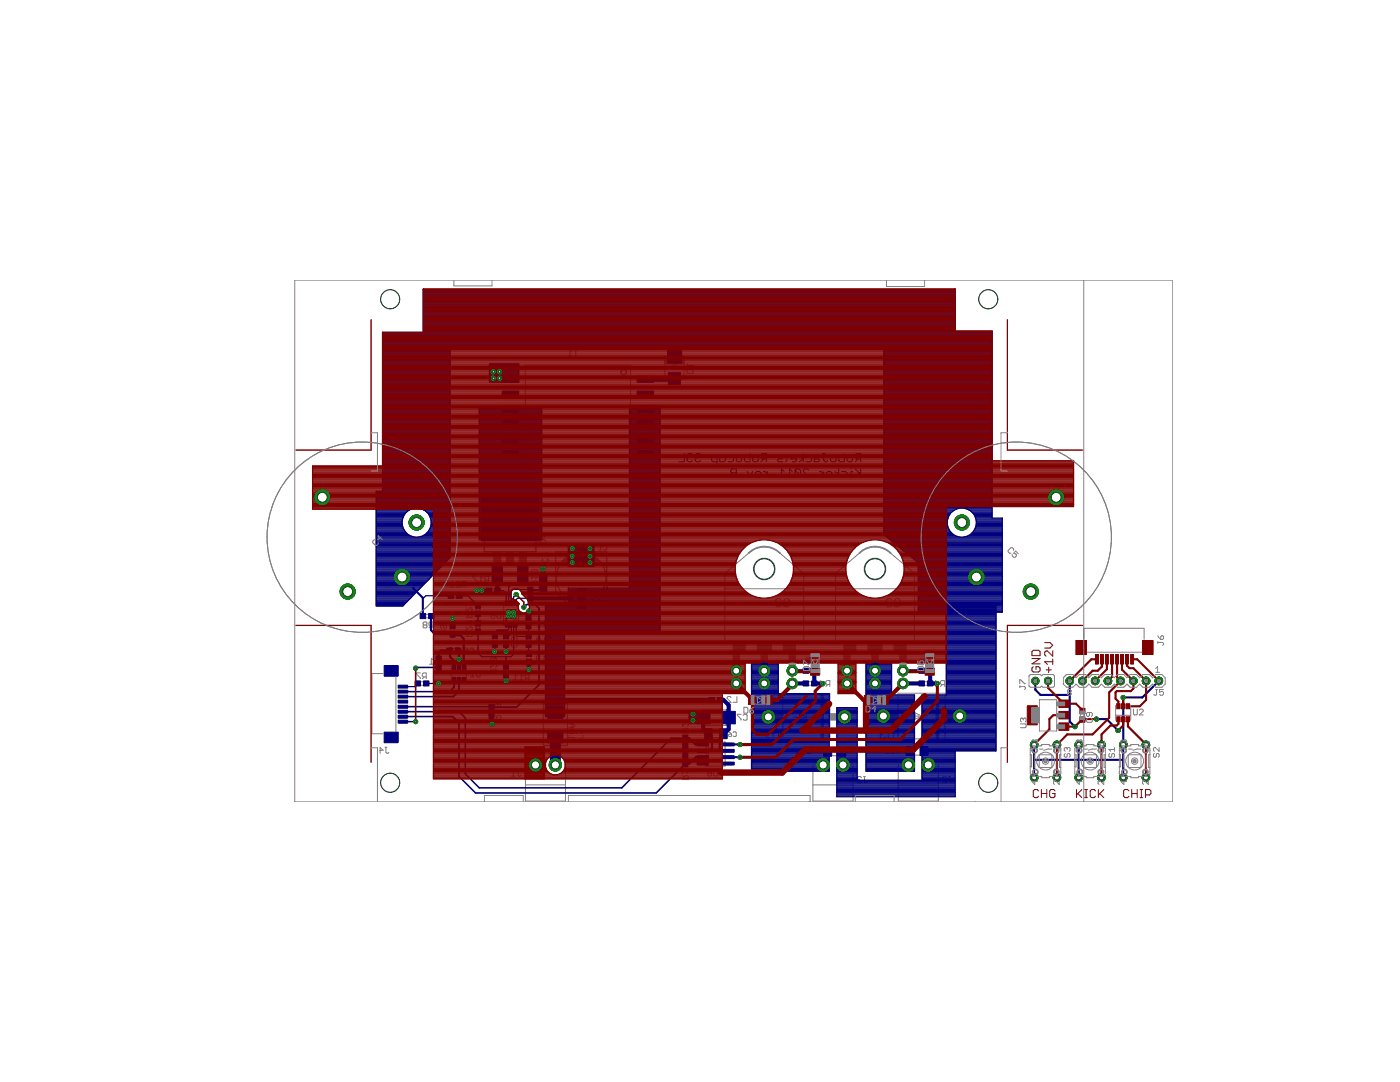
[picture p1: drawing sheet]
<svg xmlns="http://www.w3.org/2000/svg" width="279mm" height="216mm" viewBox="0 0 279 216" stroke-linecap="round" stroke-linejoin="round" font-family="sans-serif">
<g fill="none" stroke="#808080" stroke-width=".2">
<path d="M104.8 72.9h21v20.5h-21zM113.3 71h.8M114.1 70.3l-.4-.4v1.1M114.5 69.9h.8M114.9 69.9v1.1M132.7 71.1h3.8v4.5h-3.8zM137.1 72.5v.8M137.1 72.9h1.2l-.4 .4M137.3 73.7h.8l.2 .2v.6h-1.2v-.6zM89.8 117.2h.8M90.4 119.2h.8M90.4 118.5h.8"/>
<path d="M90.6 116.4l-.4-.4v1.2M91.8 116.2l-.2-.2h-.4l-.2 .2v.2l.8 .8h-.8M92.5 116.8l-.3 .4M92.9 116.8h-.5l-.2-.2v-.4l.2-.2h.5v1.2M95.2 115h-.8v.2l.8 .8v.1M95.5 116.1h.8M96.3 115.4l-.4-.4v1.1M97.1 115.8l-.4 .3M97.5 115.8h-.6l-.2-.2v-.4l.2-.2h.6v1.1M98 117.5h.9M98 118.2h.9M105.5 118.1v.9"/>
<path d="M106.1 116.7h1.2v-.6l-.2-.1h-.4l-.2 .1v.6M106.1 116l.4 .4M106.1 115.2h1.2l-.4 .4M106.1 114.8v.8M106.2 118.1v.9M106.7 113.6v.6l.2 .2 .4-.2v-.4l-.2-.2h-.8l-.2 .2v.4l.2 .2M107.7 107.9l.2-.2h.8l.2 .2v.4l-.2 .2h-.8l-.2-.2zM107.7 106.5v.8M107.7 107.7l.4 .4M107.7 106.9h1.2l-.4 .4M107.7 116v.7M108.2 110.3v.8l.8-.8 .4 .2v.4l-.2 .2"/>
<path d="M108.4 111.5l-.2 .2v.3l.2 .2h.8l.2-.2v-.3l-.2-.2M109.1 116v.7M110.9 110.1h10.2v7.9l-2.3 2.3h-5.6l-2.3-2.3zM112.3 112h7.3M112.4 111.9a4.9 4.9 0 0 1 7.2 0zM112.5 111.9h7M112.6 111.8h6.8M112.6 111.7h6.7M112.7 111.7h6.6M112.8 111.6h6.4M112.9 111.5h6.2M113 111.4h6"/>
<path d="M113 111.4h5.9M113.1 111.3h5.8M113.2 111.2h5.6M113.3 111.2h5.4M113.4 111.1h5.1M113.6 111h4.8M113.7 111h4.6M113.9 110.9h4.2M114 110.8h4M114.1 110.7h3.7M114.3 110.7h3.4M114.4 110.6h3.2"/>
<path d="M114.8 110.5h2.4M115 110.4a4.9 4.9 0 0 0-4 4.8 4.9 4.9 0 0 0 4 4.9M115.1 110.5h1.7M117 110.4a4.9 4.9 0 0 1 3.9 4.8 4.9 4.9 0 0 1-3.9 4.9M119.5 109.7h.7M120.2 109.1l-.4-.3v.9M120.5 109l.1-.2h.3l.2 .2v.6l-.2 .1h-.3l-.1-.1M144.7 117.5h15.7M149.4 110.4l-4.7 4v13.6h15.7v-13.6l-4.7-4M155.9 119.7l-.3-.2h-.5l-.3 .2v.3l.3 .3M156.7 119.5h.5l.3 .2v1.1l-.3 .3h-.5l-.2-.3v-1.1zM166.8 117.5h15.7"/>
<path d="M171.5 110.4l-4.7 4v13.6h15.7v-13.6l-4.7-4M178 119.7l-.3-.2h-.5l-.3 .2v.3l1.1 1.1h-1.1M178.5 119.7l.3-.2h.5l.3 .2v1.1l-.3 .3h-.5l-.3-.3zM76.4 134.4h-2.2v12h2.2M79 135v11M83.8 136.7h.8M83.8 136h.8M83.9 134.3h-.8v.2l.8 .8v.1M84.6 124.7l-.2-.2 .2-.4h.4l.2 .2-.2 .4M84.6 124.7l-.2 .2 .2 .4h.4l.2-.2-.2-.4M84.6 124.7h.4M84.7 135.1l-.4 .3"/>
<path d="M84.8 123.3h.9M84.8 122.6h.9M85.1 135.1h-.6l-.2-.2v-.4l.2-.2h.6v1.1M85.7 132.5h.8M86 124.9l-.4 .4M86.4 124.9h-.6l-.2-.2v-.4l.2-.2h.6v1.2M86.5 131.7l-.4-.3v1.1M87.1 132v.7M87.7 131.4v1.1h-.8M87.9 126.6h1.2v-.6l-.2-.2h-.4l-.2 .2v.6M87.9 125.8l.4 .4M87.9 132v.7"/>
<path d="M88.5 124.7v.5l.2 .2 .4-.2v-.3l-.2-.2h-.7l-.3 .2v.3l.3 .2M90 125.3v.9M90.1 132.9v2.9M90.1 133.9h3M90.2 130.2h.7M90.2 129.4h.7M90.7 125.3v.9M92.8 129.9l-.2-.2 .2-.4h.4l.1 .2-.1 .4M92.8 129.9l-.2 .2 .2 .4h.4l.1-.2-.1-.4M92.8 129.9h.4M93 125.1v.8l.8-.8 .4 .2v.3l-.2 .3M93 127h1.2v-.6l-.2-.2h-.4l-.2 .2v.6"/>
<path d="M93 123.2h1.2v-.6l-.2-.2h-.4l-.2 .2v.6M93 120.1v.8l.8-.8 .4 .2v.4l-.2 .2M93 121.3v.7l.8-.7 .4 .2v.4l-.2 .1M93 122.4l.4 .4M93 126.2l.4 .4M93.1 132.9v2.9M93.6 124.1l-.2-.2-.4 .2v.4l.2 .2M93.6 124.1l.2-.2 .4 .2v.4l-.2 .2M93.6 124.1v.2M93.7 129.5l.2-.2h.4l.2 .2v.8l-.2 .2h-.4l-.2-.2M93.9 135.1h.8M94.7 134.3l-.4-.4v1.2"/>
<path d="M95 121.2v.9M95 124.8v.8M95.1 133.9v1l.2 .2h.4l.2-.2v-1M95.8 121.2v.9M95.8 124.8v.8M97.9 132.4v.8l.8-.8 .4 .2v.4l-.2 .2M97.9 134.4h1.2v-.6l-.2-.2h-.4l-.2 .2v.6M97.9 133.6l.4 .4M98 122.2h.8v.6l-.4-.2-.4 .2v.4l.2 .2h.4l.2-.2M98.4 127.3v.9M98.9 131.3l.2 .2v.3l-.2 .2h-.8M98.9 131.3h-.8l-.2 .2v.3l.2 .2"/>
<path d="M98.9 131.3l-.8 .7M99.1 127.3v.9M99.2 122.2v1l.2 .2h.4l.2-.2v-1M100.5 120.2h3v4.5h-3zM100.5 127.4v.7M100.6 133.4v.9M101.3 133.4v.9M101.4 127.4v.7M102.2 128.3l-.2 .2v.4l.2 .2h.8l.2-.2v-.4l-.2-.2M102.5 135.7h.8M102.6 127.3l.2-.2 .4 .2v.4l-.2 .2M102.6 127.3l-.2-.2-.4 .2v.4l.2 .2"/>
<path d="M102.6 127.3v.2M103.3 134.9l-.5-.4v1.2M103.5 123.7h-1v1M103.6 135.7h.8M104.4 134.9l-.4-.4v1.2M105.1 123.7v.8M105.1 131v.7M105.2 127.4v.8M105.2 135.3l-.4 .4M105.6 135.3h-.6l-.2-.2v-.4l.2-.2h.6v1.2M105.9 127.4v.8M105.9 123.7v.8"/>
<path d="M106 131v.7M107.1 127.4l.2-.2h.4l.2 .2v.8M107.1 127.4v.8l.2 .2h.4l.2-.2M107.1 127.4l.8 .8M107.2 131.4l-.2 .2 .2 .4h.4l.2-.2M107.2 131.4h.2M107.8 131l-.2-.1h-.4l-.2 .1 .2 .4M107.9 124.1l-.2-.2h-.4l-.2 .2v.2l.8 .8h-.8M108.2 132h.8M108.2 128.4h.8M108.3 125.1h.8M109 131.2l-.4-.3v1.1"/>
<path d="M109 127.6l-.4-.4v1.2M109.1 124.3l-.4-.4v1.2M109.4 131l.2-.1h.4l.2 .1v.8l-.2 .2h-.4l-.2-.2M109.5 124.1l.2-.2h.4l.2 .2v.8l-.2 .2h-.4l-.2-.2M109.8 128l-.4 .4M110.2 128h-.6l-.2-.2v-.4l.2-.2h.6v1.2M142.5 139.3h.7M145.9 139.2l-.2-.2h-.4l-.2 .2v.2l.8 .7h-.8M147.1 139v1.1h-.8M155.1 120.3l-.3 .2v.3l.3 .3h.5l.3-.3M155.1 120.3h.3M156.2 138.5h9.4v9.1h-9.4z"/>
<path d="M157 120.5l-.5 .6M160.8 131.2h.8v.6l-.4-.2-.4 .2v.4l.2 .2h.4l.2-.2M161.2 134.2h.9M161.2 133.5h.9M161.2 136.7h.9M161.2 136h.9M162.4 132l-.4 .4M162.8 132h-.6l-.2-.2v-.4l.2-.2h.6v1.2M163.7 135.8l.7 .6M163.9 136.4h.5v.4l-.1 .2h-.4l-.2-.2zM165.2 136.6l-.4 .4M165.6 136.6h-.6l-.2-.2v-.4l.2-.2h.6v1.2"/>
<path d="M179.1 120.5l-.6 .6M179.2 138.3h9.4v9.1h-9.4zM183.9 132.1l-.2 .2 .2 .4h.4l.1-.2M183.9 132.1h.2M184.4 134.2h.8M184.4 133.5h.8M184.4 136.7h.8M184.4 136h.8M184.4 131.7l-.1-.2h-.4l-.2 .2 .2 .4M185.2 132.3l-.4 .4M185.6 132.3h-.6l-.2-.2v-.4l.2-.2h.6v1.2M186.5 136.4h.8l-.6-.6v1.2"/>
<path d="M188.1 136.6l-.4 .4M188.5 136.6h-.6l-.2-.2v-.4l.2-.2h.6v1.2M75.7 149.7h.8l-.6-.6v1.2M76.8 149.1h.4M77 149.1v1l.2 .2 .4-.2M97.7 141.5v.9M98.4 141.5v.9M98.8 143.6h1.1v-.6l-.2-.2h-.3l-.2 .2v.6M98.8 141.6v.8M98.8 142.8l.4 .4M98.8 142h1.1l-.4 .4M99.4 140.6l-.2-.2-.4 .2v.4l.2 .2 .4-.2"/>
<path d="M99.4 140.6l.1-.2 .4 .2v.4l-.2 .2-.3-.2M99.4 140.6v.4M102 154.9h.8M102.8 154.1l-.4-.4v1.2M103.2 153.7h.4M103.4 153.7v1l.2 .2 .4-.2M104.9 152.6v7.2h8v-7.2M104.9 156.6h8M108.4 140.4h4.8v8.4h-4.8zM113.5 147.2h1.2l-.4 .3M113.5 146.7v.8M113.5 144.4h.8l.4 .4-.4 .4h-.8"/>
<path d="M114.1 144.4v.8M114.5 145.6h-.8l-.2 .2v.4l.2 .2M114.5 145.6l.2 .2v.4l-.2 .2h-.8M114.5 145.6l-.8 .8M115.1 146h1.2l-.4 .4M115.1 145.6v.8M115.7 147.2v.3M116.3 146.7v.8h-1.2M136.2 146.1h1.2v-.6l-.2-.2h-.4l-.2 .2v.6M136.2 155.6h1.2v-.6l-.2-.2h-.4l-.2 .2v.6M136.2 144.2v.7l.8-.7 .4 .2v.3l-.2 .2M136.2 154.8l.4 .4"/>
<path d="M136.2 154h1.2l-.4 .4M136.2 153.6v.8M136.2 145.3l.4 .4M136.4 147.6v.9M136.4 151.2v.8M137.1 147.6v.9M137.1 151.2v.8M140.1 141.6h5.7v3.2h-5.7zM141.4 145.7h3M141.4 147.2h3M141.5 154.3l-.3 .2 .3 .3h.3l.2-.2-.2-.3M141.5 154.3l-.3-.2 .3-.4h.3l.2 .2-.2 .4"/>
<path d="M141.5 154.3h.3M142.4 153.7v.9l.2 .2h.4l.2-.2v-.9M142.5 140.1h.7M145.4 146.7l.1-.2h.5v.3l-.2 .2h-.3zM145.4 146l.6 .5M146.3 146.2l.2-.2 .4 .2v.6l-.1 .2-.5-.2M147.9 142.5h-.7v.2l.7 .8v.2M148.3 142.7l.2-.2h.4l.2 .2v.8l-.2 .2h-.4l-.2-.2M153.7 146.4l-.2-.2h-.6l-.2 .2v.3l1 1h-1M154.3 146.4l.3-.2h.8v1.5h-.8l-.3-.2zM158.4 143h3.7M159.7 142.4l1.2 .6-1.2 .7z"/>
<path d="M159.8 149.9l.2-.2h.6v.4l-.2 .2h-.4zM159.8 149.1l.8 .6M160.9 142.4v1.3M161 150.3h.8M161.8 149.5l-.4-.4v1.2M162.2 156.6h8M162.2 152.6v7.2h8v-7.2M162.6 149.9l-.4 .4M162.9 149.9h-.5l-.2-.2v-.4l.2-.2h.5v1.2M165.6 149.2h1.9M165.6 150.8h1.9M171.3 155.6l-.1 .1 .1 .4h.4l.2-.2"/>
<path d="M171.3 155.6h.3M171.9 155.2l-.2-.2h-.4l-.1 .2 .1 .4M172.3 155h.4M172.5 155v.9l.2 .2 .4-.2M175.9 146.5l-.3 .3v.3l.3 .2h.5l.3-.2M175.9 146.5h.3M176.7 146l-.3-.3h-.5l-.3 .3v.3l.3 .2M176.7 149.1h.8v.6l-.4-.2-.4 .2v.4l.2 .2h.4l.2-.2M177.3 146l.2-.3h.9v1.6h-.9l-.2-.2zM177.9 150.3h.8M178.7 149.5l-.4-.4v1.2M179.3 156.6h8"/>
<path d="M179.3 152.6v7.2h8v-7.2M179.5 149.9l-.5 .4M179.8 149.9h-.6l-.2-.2v-.4l.2-.2h.6v1.2M181.4 142.9h3.7M182 149h2M182 150.7h2M182.6 142.2l1.3 .7-1.3 .6zM183.9 142.2v1.3M189 155.2l-.2-.2h-.4l-.2 .2v.2l.8 .7h-.8M189.3 155h.4M189.5 155v.9l.2 .2 .4-.2"/>
<circle cx="72.3" cy="107.2" r="19"/>
<circle cx="116" cy="115.2" r="5"/>
<circle cx="152.5" cy="113.5" r="2.16"/>
<circle cx="174.6" cy="113.5" r="2.16"/>
<circle cx="202.8" cy="107.2" r="19"/>
</g>
<g fill="#808080" stroke="#808080" stroke-width=".2">
<path d="M133.5 70.6h2.2v.5h-2.2z"/>
<path d="M133.5 75.6h2.2v.6h-2.2z"/>
<path d="M132.7 72h3.8v.6h-3.8z"/>
<path d="M103.8 114.1h1.1v1.4h-1.1z"/>
<path d="M103.6 112.7h1.5v1.5h-1.5z"/>
<path d="M98.7 114.1h1.1v1.4h-1.1z"/>
<path d="M98.5 112.7h1.5v1.5h-1.5z"/>
<path d="M139.7 152.1h1.1v.5h-1.1z"/>
<path d="M139.7 150.8h1.1v.5h-1.1z"/>
<path d="M139.7 149.6h1.1v.5h-1.1z"/>
<path d="M139.7 148.3h1.1v.5h-1.1z"/>
<path d="M144.8 148.3h1.1v.5h-1.1z"/>
<path d="M144.8 149.6h1.1v.5h-1.1z"/>
<path d="M144.8 150.8h1.1v.5h-1.1z"/>
<path d="M144.8 152.1h1.1v.5h-1.1z"/>
<path d="M181.3 149h.8v1.7h-.8z"/>
<path d="M184 149h.7v1.7h-.7z"/>
<path d="M164.9 149.1h.7v1.8h-.7z"/>
<path d="M167.5 149.1h.8v1.8h-.8z"/>
<path d="M144 145.6h.5v1.6h-.5z"/>
<path d="M141.3 145.6h.5v1.6h-.5z"/>
<path d="M139.9 142.1h.2v2.2h-.2z"/>
<path d="M145.8 142.1h.2v2.2h-.2z"/>
<path d="M144.9 141.6h.5v3.2h-.5z"/>
<path d="M136.4 152h.8v.5h-.8z"/>
<path d="M136.4 150.8h.8v.4h-.8z"/>
<path d="M136.4 147.2h.8v.4h-.8z"/>
<path d="M136.4 148.5h.8v.4h-.8z"/>
<path d="M179.6 131.9h1.2v1.9h-1.2z"/>
<path d="M174 131.9h1.3v1.9h-1.3z"/>
<path d="M168.4 131.9h1.3v1.9h-1.3z"/>
<path d="M157.5 131.9h1.2v1.9h-1.2z"/>
<path d="M151.9 131.9h1.3v1.9h-1.3z"/>
<path d="M146.3 131.9h1.3v1.9h-1.3z"/>
<path d="M160.8 133.4h.4v.9h-.4z"/>
<path d="M162.1 133.4h.4v.9h-.4z"/>
<path d="M160.8 136h.4v.8h-.4z"/>
<path d="M162.1 136h.4v.8h-.4z"/>
<path d="M183.9 133.4h.5v.9h-.5z"/>
<path d="M185.2 133.4h.4v.9h-.4z"/>
<path d="M183.9 136h.5v.8h-.5z"/>
<path d="M185.2 136h.4v.8h-.4z"/>
<path d="M143.2 139.2h.5v.9h-.5z"/>
<path d="M142 139.2h.6v.9h-.6z"/>
<path d="M84.6 136h.5v.8h-.5z"/>
<path d="M83.4 136h.4v.8h-.4z"/>
<path d="M84.4 122.5h.4v.9h-.4z"/>
<path d="M85.7 122.5h.4v.9h-.4z"/>
<path d="M89.9 126.2h.8v.4h-.8z"/>
<path d="M89.9 124.9h.8v.4h-.8z"/>
<path d="M87.1 132.7h.9v.5h-.9z"/>
<path d="M87.1 131.5h.9v.5h-.9z"/>
<path d="M89.7 129.3h.5v1h-.5z"/>
<path d="M90.9 129.3h.5v1h-.5z"/>
<path d="M105.1 128.2h.8v.5h-.8z"/>
<path d="M105.1 127h.8v.4h-.8z"/>
<path d="M98.3 128.2h.9v.4h-.9z"/>
<path d="M98.3 126.9h.9v.4h-.9z"/>
<path d="M97.7 141.1h.8v.4h-.8z"/>
<path d="M97.7 142.4h.8v.4h-.8z"/>
<path d="M115.5 109.4h.9v.9h-.9z"/>
<path d="M115.5 120.1h.9v1h-.9z"/>
<path d="M107.7 116.7h1.4v.8h-1.4z"/>
<path d="M107.7 115.2h1.4v.8h-1.4z"/>
<path d="M105 124.4h.9v.5h-.9z"/>
<path d="M105 123.3h.9v.5h-.9z"/>
<path d="M105.1 130.5h.9v.5h-.9z"/>
<path d="M105.1 131.6h.9v.5h-.9z"/>
<path d="M105.4 117.7h.9v.4h-.9z"/>
<path d="M105.4 119h.9v.4h-.9z"/>
<path d="M98.9 117.4h.4v.9h-.4z"/>
<path d="M97.6 117.4h.4v.9h-.4z"/>
<path d="M90 118.4h.4v.9h-.4z"/>
<path d="M91.2 118.4h.5v.9h-.5z"/>
<path d="M95 120.8h.8v.4h-.8z"/>
<path d="M95 122.1h.8v.4h-.8z"/>
<path d="M95 124.4h.8v.4h-.8z"/>
<path d="M95 125.6h.8v.5h-.8z"/>
<path d="M100.6 133h.8v.4h-.8z"/>
<path d="M100.6 134.3h.8v.4h-.8z"/>
<path d="M100.5 126.9h1v.5h-1z"/>
<path d="M100.5 128.1h1v.5h-1z"/>
<path d="M103.6 110.2h1.5v2.5h-1.5z"/>
<path d="M98.5 110.2h1.5v2.5h-1.5z"/>
<path d="M101.1 110.2h1.4v2.5h-1.4z"/>
<path d="M163.9 138.5h.5v9.1h-.5z"/>
<path d="M155 142.4h1.3v1.3h-1.3z"/>
<path d="M165.6 142.4h1.3v1.3h-1.3z"/>
<path d="M186.8 138.3h.5v9.1h-.5z"/>
<path d="M177.9 142.2h1.3v1.3h-1.3z"/>
<path d="M188.6 142.2h1.3v1.3h-1.3z"/>
<path d="M178.4 128h2.4v2h-2.4z"/>
<path d="M173.2 128h2.8v2h-2.8z"/>
<path d="M168.4 128h2.4v2h-2.4z"/>
<path d="M179.6 130h1.2v1.9h-1.2z"/>
<path d="M174 130h1.3v1.9h-1.3z"/>
<path d="M168.4 130h1.3v1.9h-1.3z"/>
<path d="M156.3 128h2.4v2h-2.4z"/>
<path d="M151.1 128h2.8v2h-2.8z"/>
<path d="M146.3 128h2.4v2h-2.4z"/>
<path d="M157.5 130h1.2v1.9h-1.2z"/>
<path d="M151.9 130h1.3v1.9h-1.3z"/>
<path d="M146.3 130h1.3v1.9h-1.3z"/>
</g>
<path d="M96.7 101.6l2-1.4h6.5l1.7 1.1v8.8h-10.2zM96.7 101.6h10.2" fill="none" stroke="#808080" stroke-width=".25"/>
<path d="M134.6 72.5l1 1.1h-2zM140.9 148.1h3.8v4.7h-3.8zM141.4 148.1v4.7" fill="none" stroke="#808080" stroke-width=".21"/>
<path d="M153.3 143h1.4M167.2 143h1.4M176.3 142.9h1.4M190.1 142.9h1.4" fill="none" stroke="#808080" stroke-width="1.3"/>
<g fill="#808080" stroke="#808080" stroke-width=".2">
<path d="M124 73.8a.61 .61 0 0 1 1 .1 .61 .61 0 0 1-.4 .9 .61 .61 0 0 1-.7-.5h.1a.47 .47 0 0 1 .6-.5 .47 .47 0 0 1 .2 .8 .47 .47 0 0 1-.8-.2l-.1-.1z" fill-rule="evenodd"/>
<path d="M171.6 110.1a4.4 4.4 0 0 1 3-1.1v.2h-.5a4.4 4.4 0 0 0-2.6 1.2l-.1-.1z" fill-rule="evenodd"/>
<path d="M174.6 109h.3a4.5 4.5 0 0 1 2.9 1.3l-.1 .1a4.3 4.3 0 0 0-3.1-1.2z" fill-rule="evenodd"/>
<path d="M149.3 110.3l.2-.2a4.5 4.5 0 0 1 3-1.1v.2h-.5a4.4 4.4 0 0 0-2.6 1.2z" fill-rule="evenodd"/>
<path d="M152.5 109h.3a4.5 4.5 0 0 1 2.9 1.3l-.1 .1a4.3 4.3 0 0 0-3.1-1.2z" fill-rule="evenodd"/>
</g>
<g fill="none" stroke="#000080" stroke-width=".2">
<path d="M136.6 90.5v1.6h-1.1M137.1 90.8l.3-.3h.5l.3 .3v.2l-.3 .3h-.5l-.3 .3v.3l.3 .2h.5l.3-.2M138.7 90.8l.3-.3h.6l.2 .3v.2l-.2 .3h-.6l-.3 .3v.3l.3 .2h.6l.2-.2M143.1 92.1h-.8l-.3-.2v-.6l.3-.3h.8v1.7M143.7 91v1.1h.8l.3-.2v-.9M145.3 91h.8l.3 .3v.6l-.3 .2h-.8M145.8 93.8l.3-.2h.8v1.6h-.8l-.3-.3v-.3l.3-.2-.3-.3zM146.1 94.4h.8M146.9 91.3l.3-.3h.5l.3 .3v.6l-.3 .2h-.5l-.3-.2zM149.1 94.1l.6 1.1 .5-1.1M149.7 90.5v1.6h-.9l-.2-.2v-.6l.2-.3h.9M150.5 91h.5l.3 .3v.6l-.3 .2h-.5l-.3-.2v-.6z"/>
<path d="M151.8 94.6h-1.1v-.2l.3-.3h.6l.2 .3v.5l-.2 .3h-.6M152.4 91.6l-.6 .5M152.4 94.1h.3l.5 .5M152.9 91.6h-.8l-.3-.3v-.5l.3-.3h.8v1.6M153.2 94.1v1.1M155.1 91h.8l.3 .3-.3 .3h-.5l-.3 .3 .3 .2h.8M155.4 95.2h1.1M156.5 94.1l-.6-.5v1.6M156.8 91h.5M157 90.8v1.1l-.2 .2M157 95.2h1.1M158.1 94.1l-.5-.5v1.6"/>
<path d="M158.7 93.8v1.1l.2 .3h.6l.2-.3M158.7 93.8l.2-.2h.6l.2 .2v1.1M158.7 93.8l1 1.1M158.9 91.6h-1v-.3l.2-.3h.6l.2 .3v.6l-.2 .2h-.6M159.5 91l.8 .6-.8 .5M160.3 90.5v1.6M160.8 91h.9l.2 .3v.6l-.2 .2h-.9M161.4 93.8l-.3-.2h-.5l-.3 .2v.3l1.1 1.1h-1.1M163.3 91h-.5l-.3 .3v.8h.8l.3-.2-.3-.3h-.8M163.6 94.1h.3l.5 .5M164.1 90.5h.6M164.4 90.5v1.4l.3 .2h.2l.3-.2"/>
<path d="M164.4 94.1v1.1M165.8 91.3l.2-.3h.6l.3 .3v.6l-.3 .2h-.6l-.2-.2zM166 94.6h-1v-.2l.2-.3h.6l.2 .3v.5l-.2 .3h-.6M166.6 94.1l.8 .5-.8 .6M167.4 93.6v1.6M167.9 94.1h.9l.2 .3v.5l-.2 .3h-.9M168.5 90.5v1.6h-.8l-.3-.2v-.6l.3-.3h.8M169 91.3l.3-.3h.5l.3 .3v.6l-.3 .2h-.5l-.3-.2zM169.6 95.2h.5M169.8 93.3v.3M170.1 94.1h-.3v1.1M170.7 93.6l1.1 1"/>
<path d="M171.2 91.6l-.5 .5M171.5 94.4l-.8 .8M171.8 91.6h-.9l-.2-.3v-.5l.2-.3h.9v1.6M171.8 93.6v1.6M140.2 148.5l-.1 .1"/>
</g>
<g fill="#000080" stroke="#000080" stroke-width=".2">
<path d="M133.4 70h2.4v2.4h-2.4z"/>
<path d="M133.4 74.4h2.4v2.4h-2.4z"/>
<path d="M100.2 81h3.3v1.3h-3.3z"/>
<path d="M100.2 78h3.3v1.3h-3.3z"/>
<path d="M100.2 75h3.3v1.3h-3.3z"/>
<path d="M127.1 75h3.4v1.3h-3.4z"/>
<path d="M127.1 78h3.4v1.3h-3.4z"/>
<path d="M127.1 81h3.4v1.3h-3.4z"/>
<path d="M127.1 84h3.4v1.3h-3.4z"/>
<path d="M127.1 87h3.4v1.3h-3.4z"/>
<path d="M127.1 90h3.4v1.3h-3.4z"/>
<path d="M100.2 90h3.3v1.3h-3.3z"/>
<path d="M100.2 87h3.3v1.3h-3.3z"/>
<path d="M100.2 84h3.3v1.3h-3.3z"/>
<path d="M103.3 113h2.1v3.8h-2.1z"/>
<path d="M98.2 113h2.1v3.8h-2.1z"/>
<path d="M96.1 99h11.4v8.9h-11.4z"/>
<path d="M139.1 150.8h2.2v.6h-2.2z"/>
<path d="M144.3 150.8h2.2v.6h-2.2z"/>
<path d="M139.1 152.1h2.2v.6h-2.2z"/>
<path d="M139.1 149.5h2.2v.6h-2.2z"/>
<path d="M139.1 148.3h2.2v.5h-2.2z"/>
<path d="M144.3 152.1h2.2v.6h-2.2z"/>
<path d="M144.3 149.5h2.2v.6h-2.2z"/>
<path d="M144.3 148.3h2.2v.5h-2.2z"/>
<path d="M183.6 148.9h1.6v1.8h-1.6z"/>
<path d="M180.8 148.9h1.6v1.8h-1.6z"/>
<path d="M167.2 149.1h1.6v1.8h-1.6z"/>
<path d="M164.4 149.1h1.6v1.8h-1.6z"/>
<path d="M143.6 145.4h1.5v2h-1.5z"/>
<path d="M140.6 145.4h1.5v2h-1.5z"/>
<path d="M144.2 141.9h2.5v2.5h-2.5z"/>
<path d="M139.1 141.9h2.6v2.5h-2.6z"/>
<path d="M109.3 145.8h3v2.4h-3z"/>
<path d="M109.3 140.9h3v2.5h-3z"/>
<path d="M136.3 150.2h1v1.1h-1z"/>
<path d="M136.3 151.9h1v1.1h-1z"/>
<path d="M136.3 148.4h1v1.1h-1z"/>
<path d="M136.3 146.7h1v1.1h-1z"/>
<path d="M79.5 136.7h1.9v.6h-1.9z"/>
<path d="M79.5 137.7h1.9v.6h-1.9z"/>
<path d="M79.5 138.7h1.9v.6h-1.9z"/>
<path d="M79.5 139.7h1.9v.6h-1.9z"/>
<path d="M79.5 141.7h1.9v.6h-1.9z"/>
<path d="M79.5 140.7h1.9v.6h-1.9z"/>
<path d="M79.5 142.7h1.9v.6h-1.9z"/>
<path d="M79.5 143.7h1.9v.6h-1.9z"/>
<path d="M76.7 146.1h2.8v2.1h-2.8z"/>
<path d="M76.7 132.8h2.8v2.1h-2.8z"/>
<path d="M162 133.3h1.1v1h-1.1z"/>
<path d="M160.3 133.3h1.1v1h-1.1z"/>
<path d="M162 135.9h1.1v1h-1.1z"/>
<path d="M160.3 135.9h1.1v1h-1.1z"/>
<path d="M185.1 133.3h1.1v1h-1.1z"/>
<path d="M183.4 133.3h1.1v1h-1.1z"/>
<path d="M185.1 135.9h1.1v1h-1.1z"/>
<path d="M183.4 135.9h1.1v1h-1.1z"/>
<path d="M143.2 139.2h1.1v1h-1.1z"/>
<path d="M141.5 139.2h1.1v1h-1.1z"/>
<path d="M82.8 135.9h1.1v1h-1.1z"/>
<path d="M84.5 135.9h1.1v1h-1.1z"/>
<path d="M90.3 135.1h.7v1.1h-.7z"/>
<path d="M91.2 135.1h.7v1.1h-.7z"/>
<path d="M92.2 135.1h.7v1.1h-.7z"/>
<path d="M90.3 132.5h.7v1.1h-.7z"/>
<path d="M91.2 132.5h.7v1.1h-.7z"/>
<path d="M92.2 132.5h.7v1.1h-.7z"/>
<path d="M85.5 122.4h1.1v1h-1.1z"/>
<path d="M83.8 122.4h1.1v1h-1.1z"/>
<path d="M89.8 124.3h1v1.1h-1z"/>
<path d="M89.8 126h1v1.1h-1z"/>
<path d="M87 132.6h1v1.1h-1z"/>
<path d="M87 130.9h1v1.1h-1z"/>
<path d="M89.2 129.3h1.1v1h-1.1z"/>
<path d="M90.9 129.3h1.1v1h-1.1z"/>
<path d="M105 126.4h1v1.1h-1z"/>
<path d="M105 128.1h1v1.1h-1z"/>
<path d="M102.9 119.9h.3v.9h-.3z"/>
<path d="M102.4 119.9h.3v.9h-.3z"/>
<path d="M101.9 119.9h.3v.9h-.3z"/>
<path d="M101.4 119.9h.3v.9h-.3z"/>
<path d="M100.9 119.9h.3v.9h-.3z"/>
<path d="M102.9 124.3h.3v.9h-.3z"/>
<path d="M102.4 124.3h.3v.9h-.3z"/>
<path d="M101.9 124.3h.3v.9h-.3z"/>
<path d="M101.4 124.3h.3v.9h-.3z"/>
<path d="M100.9 124.3h.3v.9h-.3z"/>
<path d="M101.1 121.7h1.9v1.7h-1.9z"/>
<path d="M98.3 126.3h1v1.1h-1z"/>
<path d="M98.3 128.1h1v1.1h-1z"/>
<path d="M97.6 142.2h1v1.1h-1z"/>
<path d="M97.6 140.5h1v1.1h-1z"/>
<path d="M115.2 109h1.6v3.9h-1.6z"/>
<path d="M115.2 117.5h1.6v3.9h-1.6z"/>
<path d="M107.7 116.6h1.4v1.4h-1.4z"/>
<path d="M107.7 114.7h1.4v1.4h-1.4z"/>
<path d="M105 124.4h1v1.1h-1z"/>
<path d="M105 122.7h1v1.1h-1z"/>
<path d="M105.1 129.9h1v1.1h-1z"/>
<path d="M105.1 131.6h1v1.1h-1z"/>
<path d="M105.3 118.9h1.1v1.1h-1.1z"/>
<path d="M105.3 117.2h1.1v1.1h-1.1z"/>
<path d="M97 117.3h1.1v1.1h-1.1z"/>
<path d="M98.7 117.3h1.1v1.1h-1.1z"/>
<path d="M91.1 118.4h1.1v1h-1.1z"/>
<path d="M89.4 118.4h1.1v1h-1.1z"/>
<path d="M94.9 122h1v1.1h-1z"/>
<path d="M94.9 120.3h1v1.1h-1z"/>
<path d="M94.9 125.5h1v1.1h-1z"/>
<path d="M94.9 123.8h1v1.1h-1z"/>
<path d="M100.5 134.2h1v1.1h-1z"/>
<path d="M100.5 132.4h1v1.1h-1z"/>
<path d="M100.5 126.3h1v1.1h-1z"/>
<path d="M100.5 128.1h1v1.1h-1z"/>
</g>
<g fill="none" stroke="#000080" stroke-width=".25">
<path d="M84.5 57.7h106.1v8.4h7.4v37.3h2v18.8h-16.7v-9.9l-6.9-5.6v-37.3h-40.4v3h-2.8v-3h-43.4v41.9l-9.4 9.6h-5.3v-22.9h1.2v-31.7h8.2zM84.5 60h106.1M84.5 59.8h106.1M84.5 59.5h106.1M84.5 59.3h106.1M84.5 59.1h106.1M84.5 58.9h106.1M84.5 58.7h106.1M84.5 58.4h106.1M84.5 58.2h106.1M84.5 58h106.1M84.5 57.8h106.1"/>
<path d="M76.3 80h13.5M76.3 79.8h13.5M76.3 79.5h13.5M76.3 79.3h13.5M76.3 79.1h13.5M76.3 78.9h13.5M76.3 78.7h13.5M76.3 78.4h13.5M76.3 78.2h13.5M76.3 78h13.5M76.3 77.8h13.5M76.3 77.6h13.5"/>
<path d="M76.3 77.3h13.5M76.3 77.1h13.5M76.3 76.9h13.5M76.3 76.7h13.5M76.3 76.4h13.5M76.3 76.2h13.5M76.3 76h13.5M76.3 75.8h13.5M76.3 75.5h13.5M76.3 75.3h13.5M76.3 75.1h13.5M76.3 74.9h13.5"/>
<path d="M76.3 74.7h13.5M76.3 74.4h13.5M76.3 74.2h13.5M76.3 74h13.5M76.3 73.8h13.5M76.3 73.6h13.5M76.3 73.3h13.5M76.3 73.1h13.5M76.3 72.9h13.5M76.3 72.7h13.5M76.3 72.4h13.5M76.3 72.2h13.5"/>
<path d="M76.3 72h13.5M76.3 71.8h13.5M76.3 71.5h13.5M76.3 71.3h13.5M76.3 71.1h13.5M76.3 70.9h13.5M76.3 70.7h13.5M76.3 70.4h13.5M76.3 70.2h13.5M76.3 70h13.5M76.3 69.8h13.5M76.3 69.6h13.5"/>
<path d="M76.3 69.3h121.7M76.3 69.1h121.7M76.3 68.9h121.7M76.3 68.7h121.7M76.3 68.4h121.7M76.3 68.2h121.7M76.3 68h121.7M76.3 67.8h121.7M76.3 67.5h121.7M76.3 67.3h121.7M76.3 67.1h121.7M76.3 66.9h121.7"/>
<path d="M76.3 66.7h121.7M76.3 66.4h121.7M84.5 66.2h113.5M84.5 66h106.1M84.5 65.8h106.1M84.5 65.6h106.1M84.5 65.3h106.1M84.5 65.1h106.1M84.5 64.9h106.1M84.5 64.7h106.1M84.5 64.4h106.1M84.5 64.2h106.1"/>
<path d="M84.5 64h106.1M84.5 63.8h106.1M84.5 63.5h106.1M84.5 63.3h106.1M84.5 63.1h106.1M84.5 62.9h106.1M84.5 62.7h106.1M84.5 62.4h106.1M84.5 62.2h106.1M84.5 62h106.1M84.5 61.8h106.1M84.5 61.6h106.1"/>
<path d="M84.5 61.3h106.1M84.5 61.1h106.1M84.5 60.9h106.1M84.5 60.7h106.1M84.5 60.4h106.1M84.5 60.2h106.1M97.7 72.7h5.8v3.5h-5.8zM97.7 76h5.8M97.7 75.8h5.8M97.7 75.5h5.8M97.7 75.3h5.8M97.7 75.1h5.8"/>
<path d="M97.7 74.9h5.8M97.7 74.7h5.8M97.7 74.4h5.8M97.7 74.2h5.8M97.7 74h5.8M97.7 73.8h5.8M97.7 73.6h5.8M97.7 73.3h5.8M97.7 73.1h5.8M97.7 72.9h5.8M133.2 72.2h2.8M133.2 72h2.8"/>
<path d="M133.2 71.8h2.8M133.2 71.5h2.8M133.2 71.3h2.8M133.2 71.1h2.8M133.2 70.9h2.8M133.2 70.7h2.8M133.2 70.4h2.8M133.2 70.2h2.8M133.2 70h2.8M133.2 69.8h2.8M133.2 69.6h2.8M176.4 80h21.6"/>
<path d="M176.4 79.8h21.6M176.4 79.5h21.6M176.4 79.3h21.6M176.4 79.1h21.6M176.4 78.9h21.6M176.4 78.7h21.6M176.4 78.4h21.6M176.4 78.2h21.6M176.4 78h21.6M176.4 77.8h21.6M176.4 77.6h21.6M176.4 77.3h21.6"/>
<path d="M176.4 77.1h21.6M176.4 76.9h21.6M176.4 76.7h21.6M176.4 76.4h21.6M176.4 76.2h21.6M176.4 76h21.6M176.4 75.8h21.6M176.4 75.5h21.6M176.4 75.3h21.6M176.4 75.1h21.6M176.4 74.9h21.6M176.4 74.7h21.6"/>
<path d="M176.4 74.4h21.6M176.4 74.2h21.6M176.4 74h21.6M176.4 73.8h21.6M176.4 73.6h21.6M176.4 73.3h21.6M176.4 73.1h21.6M176.4 72.9h21.6M176.4 72.7h21.6M176.4 72.4h21.6M176.4 72.2h21.6M176.4 72h21.6"/>
<path d="M176.4 71.8h21.6M176.4 71.5h21.6M176.4 71.3h21.6M176.4 71.1h21.6M176.4 70.9h21.6M176.4 70.7h21.6M176.4 70.4h21.6M176.4 70.2h21.6M176.4 70h21.6M176.4 69.8h21.6M176.4 69.6h21.6M75.1 100h14.7"/>
<path d="M75.1 99.8h14.7M75.1 99.5h14.7M75.1 99.3h14.7M75.1 99.1h14.7M75.1 98.9h14.7M75.1 98.7h14.7M75.1 98.4h14.7M75.1 98.2h14.7M76.3 98h13.5M76.3 97.8h13.5M76.3 97.5h13.5M76.3 97.3h13.5"/>
<path d="M76.3 97.1h13.5M76.3 96.9h13.5M76.3 96.6h13.5M76.3 96.4h13.5M76.3 96.2h13.5M76.3 96h13.5M76.3 95.8h13.5M76.3 95.5h13.5M76.3 95.3h13.5M76.3 95.1h13.5M76.3 94.9h13.5M76.3 94.7h13.5"/>
<path d="M76.3 94.4h13.5M76.3 94.2h13.5M76.3 94h13.5M76.3 93.8h13.5M76.3 93.5h13.5M76.3 93.3h13.5M76.3 93.1h13.5M76.3 92.9h13.5M76.3 92.6h13.5M76.3 92.4h13.5M76.3 92.2h13.5M76.3 92h13.5"/>
<path d="M76.3 91.8h13.5M76.3 91.5h13.5M76.3 91.3h13.5M76.3 91.1h13.5M76.3 90.9h13.5M76.3 90.7h13.5M76.3 90.4h13.5M76.3 90.2h13.5M76.3 90h13.5M76.3 89.8h13.5M76.3 89.5h13.5M76.3 89.3h13.5"/>
<path d="M76.3 89.1h13.5M76.3 88.9h13.5M76.3 88.6h13.5M76.3 88.4h13.5M76.3 88.2h13.5M76.3 88h13.5M76.3 87.8h13.5M76.3 87.5h13.5M76.3 87.3h13.5M76.3 87.1h13.5M76.3 86.9h13.5M76.3 86.7h13.5"/>
<path d="M76.3 86.4h13.5M76.3 86.2h13.5M76.3 86h13.5M76.3 85.8h13.5M76.3 85.5h13.5M76.3 85.3h13.5M76.3 85.1h13.5M76.3 84.9h13.5M76.3 84.6h13.5M76.3 84.4h13.5M76.3 84.2h13.5M76.3 84h13.5"/>
<path d="M76.3 83.8h13.5M76.3 83.5h13.5M76.3 83.3h13.5M76.3 83.1h13.5M76.3 82.9h13.5M76.3 82.7h13.5M76.3 82.4h13.5M76.3 82.2h13.5M76.3 82h13.5M76.3 81.8h13.5M76.3 81.6h13.5M76.3 81.3h13.5"/>
<path d="M76.3 81.1h13.5M76.3 80.9h13.5M76.3 80.7h13.5M76.3 80.4h13.5M76.3 80.2h13.5M95.7 81.3h12.4v26.4h-12.4zM95.7 100h12.4M95.7 99.8h12.4M95.7 99.5h12.4M95.7 99.3h12.4M95.7 99.1h12.4M95.7 98.9h12.4"/>
<path d="M95.7 98.7h12.4M95.7 98.4h12.4M95.7 98.2h12.4M95.7 98h12.4M95.7 97.8h12.4M95.7 97.5h12.4M95.7 97.3h12.4M95.7 97.1h12.4M95.7 96.9h12.4M95.7 96.6h12.4M95.7 96.4h12.4M95.7 96.2h12.4"/>
<path d="M95.7 96h12.4M95.7 95.8h12.4M95.7 95.5h12.4M95.7 95.3h12.4M95.7 95.1h12.4M95.7 94.9h12.4M95.7 94.7h12.4M95.7 94.4h12.4M95.7 94.2h12.4M95.7 94h12.4M95.7 93.8h12.4M95.7 93.5h12.4"/>
<path d="M95.7 93.3h12.4M95.7 93.1h12.4M95.7 92.9h12.4M95.7 92.6h12.4M95.7 92.4h12.4M95.7 92.2h12.4M95.7 92h12.4M95.7 91.8h12.4M95.7 91.5h12.4M95.7 91.3h12.4M95.7 91.1h12.4M95.7 90.9h12.4"/>
<path d="M95.7 90.7h12.4M95.7 90.4h12.4M95.7 90.2h12.4M95.7 90h12.4M95.7 89.8h12.4M95.7 89.5h12.4M95.7 89.3h12.4M95.7 89.1h12.4M95.7 88.9h12.4M95.7 88.6h12.4M95.7 88.4h12.4M95.7 88.2h12.4"/>
<path d="M95.7 88h12.4M95.7 87.8h12.4M95.7 87.5h12.4M95.7 87.3h12.4M95.7 87.1h12.4M95.7 86.9h12.4M95.7 86.7h12.4M95.7 86.4h12.4M95.7 86.2h12.4M95.7 86h12.4M95.7 85.8h12.4M95.7 85.5h12.4"/>
<path d="M95.7 85.3h12.4M95.7 85.1h12.4M95.7 84.9h12.4M95.7 84.6h12.4M95.7 84.4h12.4M95.7 84.2h12.4M95.7 84h12.4M95.7 83.8h12.4M95.7 83.5h12.4M95.7 83.3h12.4M95.7 83.1h12.4M95.7 82.9h12.4"/>
<path d="M95.7 82.7h12.4M95.7 82.4h12.4M95.7 82.2h12.4M95.7 82h12.4M95.7 81.8h12.4M95.7 81.6h12.4M95.7 81.3h12.4M125.6 100h6.1M125.6 99.8h6.1M125.6 99.5h6.1M125.6 99.3h6.1M125.6 99.1h6.1"/>
<path d="M125.6 98.9h6.1M125.6 98.7h6.1M125.6 98.4h6.1M125.6 98.2h6.1M125.6 98h6.1M125.6 97.8h6.1M125.6 97.5h6.1M125.6 97.3h6.1M125.6 97.1h6.1M125.6 96.9h6.1M125.6 96.6h6.1M125.6 96.4h6.1"/>
<path d="M125.6 96.2h6.1M125.6 96h6.1M125.6 95.8h6.1M125.6 95.5h6.1M125.6 95.3h6.1M125.6 95.1h6.1M125.6 94.9h6.1M125.6 94.7h6.1M125.6 94.4h6.1M125.6 94.2h6.1M125.6 94h6.1M125.6 93.8h6.1"/>
<path d="M125.6 93.5h6.1M125.6 93.3h6.1M125.6 93.1h6.1M125.6 92.9h6.1M125.6 92.6h6.1M125.6 92.4h6.1M125.6 92.2h6.1M125.6 92h6.1M125.6 91.8h6.1M125.6 91.5h6.1M125.6 91.3h6.1M125.6 91.1h6.1"/>
<path d="M125.6 90.9h6.1M125.6 90.7h6.1M125.6 90.4h6.1M125.6 90.2h6.1M125.6 90h6.1M125.6 89.8h6.1M125.6 89.5h6.1M125.6 89.3h6.1M125.6 89.1h6.1M125.6 88.9h6.1M125.6 88.6h6.1M125.6 88.4h6.1"/>
<path d="M125.6 88.2h6.1M125.6 88h6.1M125.6 87.8h6.1M125.6 87.5h6.1M125.6 87.3h6.1M125.6 87.1h6.1M125.6 86.9h6.1M125.6 86.7h6.1M125.6 86.4h6.1M125.6 86.2h6.1M125.6 86h6.1M125.6 85.8h6.1"/>
<path d="M125.6 85.5h6.1M125.6 85.3h6.1M125.6 85.1h6.1M125.6 84.9h6.1M125.6 84.6h6.1M125.6 84.4h6.1M125.6 84.2h6.1M125.6 84h6.1M125.6 83.8h6.1M125.6 83.5h6.1M125.6 83.3h6.1M125.6 83.1h6.1"/>
<path d="M125.6 82.9h6.1M125.6 82.7h6.1M125.6 82.4h6.1M125.6 82.2h6.1M125.6 82h6.1M125.6 81.8h6.1M125.6 81.6h6.1M125.6 81.3h6.1M125.6 81.1h6.1M176.4 100h21.6M176.4 99.8h21.6M176.4 99.5h21.6"/>
<path d="M176.4 99.3h21.6M176.4 99.1h21.6M176.4 98.9h21.6M176.4 98.7h21.6M176.4 98.4h21.6M176.4 98.2h21.6M176.4 98h21.6M176.4 97.8h21.6M176.4 97.5h21.6M176.4 97.3h21.6M176.4 97.1h21.6M176.4 96.9h21.6"/>
<path d="M176.4 96.6h21.6M176.4 96.4h21.6M176.4 96.2h21.6M176.4 96h21.6M176.4 95.8h21.6M176.4 95.5h21.6M176.4 95.3h21.6M176.4 95.1h21.6M176.4 94.9h21.6M176.4 94.7h21.6M176.4 94.4h21.6M176.4 94.2h21.6"/>
<path d="M176.4 94h21.6M176.4 93.8h21.6M176.4 93.5h21.6M176.4 93.3h21.6M176.4 93.1h21.6M176.4 92.9h21.6M176.4 92.6h21.6M176.4 92.4h21.6M176.4 92.2h21.6M176.4 92h21.6M176.4 91.8h21.6M176.4 91.5h21.6"/>
<path d="M176.4 91.3h21.6M176.4 91.1h21.6M176.4 90.9h21.6M176.4 90.7h21.6M176.4 90.4h21.6M176.4 90.2h21.6M176.4 90h21.6M176.4 89.8h21.6M176.4 89.5h21.6M176.4 89.3h21.6M176.4 89.1h21.6M176.4 88.9h21.6"/>
<path d="M176.4 88.6h21.6M176.4 88.4h21.6M176.4 88.2h21.6M176.4 88h21.6M176.4 87.8h21.6M176.4 87.5h21.6M176.4 87.3h21.6M176.4 87.1h21.6M176.4 86.9h21.6M176.4 86.7h21.6M176.4 86.4h21.6M176.4 86.2h21.6"/>
<path d="M176.4 86h21.6M176.4 85.8h21.6M176.4 85.5h21.6M176.4 85.3h21.6M176.4 85.1h21.6M176.4 84.9h21.6M176.4 84.6h21.6M176.4 84.4h21.6M176.4 84.2h21.6M176.4 84h21.6M176.4 83.8h21.6M176.4 83.5h21.6"/>
<path d="M176.4 83.3h21.6M176.4 83.1h21.6M176.4 82.9h21.6M176.4 82.7h21.6M176.4 82.4h21.6M176.4 82.2h21.6M176.4 82h21.6M176.4 81.8h21.6M176.4 81.6h21.6M176.4 81.3h21.6M176.4 81.1h21.6M176.4 80.9h21.6"/>
<path d="M176.4 80.7h21.6M176.4 80.4h21.6M176.4 80.2h21.6M75.1 107.5h14.7M75.1 107.3h14.7M75.1 107.1h7.4M75.1 106.9h6.8M75.1 106.7h6.4M75.1 106.4h6.1M75.1 106.2h5.9M75.1 106h5.7M75.1 105.8h5.6"/>
<path d="M75.1 105.5h5.4M75.1 105.3h5.3M75.1 105.1h5.3M75.1 104.9h5.2M75.1 104.6h5.2M75.1 104.4h5.2M75.1 104.2h5.2M75.1 104h5.2M75.1 103.8h5.2M75.1 103.5h5.2M75.1 103.3h5.3M75.1 103.1h5.4"/>
<path d="M75.1 102.9h5.5M75.1 102.7h5.7M75.1 102.4h5.8M75.1 102.2h6M75.1 102h6.2M75.1 101.8h6.6M75.1 101.5h7.1M75.1 101.3h14.7M75.1 101.1h14.7M75.1 100.9h14.7M75.1 100.6h14.7M75.1 100.4h14.7"/>
<path d="M75.1 100.2h14.7M75.1 118.9h7.3M75.1 120h6.2M75.1 119.8h6.4M75.1 119.5h6.6M75.1 119.3h6.9M75.1 119.1h7.1M75.1 118.6h7.5M75.1 118.4h7.7M75.1 118.2h7.9M75.1 118h8.1M75.1 117.8h8.4"/>
<path d="M75.1 117.5h8.6M75.1 117.3h8.8M75.1 117.1h9M75.1 116.9h9.2M75.1 116.6h9.5M75.1 116.4h9.7M75.1 116.2h9.9M75.1 116h10.1M75.1 115.8h10.3M75.1 115.5h10.5M75.1 115.3h10.8M75.1 115.1h11"/>
<path d="M75.1 114.9h11.2M75.1 114.6h11.4M75.1 114.4h11.6M75.1 114.2h11.8M75.1 114h12M75.1 113.7h12.3M75.1 113.5h12.5M75.1 113.3h12.7M75.1 113.1h12.9M75.1 112.9h13.1M75.1 112.6h13.4M75.1 112.4h13.6"/>
<path d="M75.1 112.2h13.8M75.1 112h14M75.1 111.8h14.2M75.1 111.5h14.4M75.1 111.3h14.6M75.1 111.1h14.7M75.1 110.9h14.7M75.1 110.6h14.7M75.1 110.4h14.7M75.1 110.2h14.7M75.1 110h14.7M75.1 109.7h14.7"/>
<path d="M75.1 109.5h14.7M75.1 109.3h14.7M75.1 109.1h14.7M75.1 108.9h14.7M75.1 108.6h14.7M75.1 108.4h14.7M75.1 108.2h14.7M75.1 108h14.7M75.1 107.8h14.7M80.3 104.6a2.91 2.91 0 0 1 2.9-3.2 2.91 2.91 0 0 1 2.8 3.2M80.3 104.6a2.91 2.91 0 0 0 2.9 2.6 2.91 2.91 0 0 0 2.8-2.6M83.8 107.1h6"/>
<path d="M84.1 101.5h5.7M84.5 106.9h5.3M84.6 101.8h5.2M84.8 106.7h5M85 102h4.8M85.1 106.4h4.7M85.2 102.2h4.6M85.3 106.2h4.5M85.4 102.4h4.4M85.5 106h4.3M85.6 102.7h4.2M85.6 105.8h4.2"/>
<path d="M85.7 102.9h4.1M85.8 105.5h4M85.8 103.1h4M85.9 105.3h3.9M85.9 103.3h3.9M85.9 105.1h3.9M86 103.5h3.8M86 104.9h3.8M86 103.8h3.8M86 104.6h3.8M86 104.4h3.8M86 104.2h3.8"/>
<path d="M86 104h3.8M90 118.9h-5l-.6 .5M91.6 118.9h1.8l2 1.9M95.7 107.5h12.4M95.7 107.3h12.4M95.7 107.1h12.4M95.7 106.9h12.4M95.7 106.7h12.4M95.7 106.4h12.4M95.7 106.2h12.4M95.7 106h12.4M95.7 105.8h12.4"/>
<path d="M95.7 105.5h12.4M95.7 105.3h12.4M95.7 105.1h12.4M95.7 104.9h12.4M95.7 104.6h12.4M95.7 104.4h12.4M95.7 104.2h12.4M95.7 104h12.4M95.7 103.8h12.4M95.7 103.5h12.4M95.7 103.3h12.4M95.7 103.1h12.4"/>
<path d="M95.7 102.9h12.4M95.7 102.7h12.4M95.7 102.4h12.4M95.7 102.2h12.4M95.7 102h12.4M95.7 101.8h12.4M95.7 101.5h12.4M95.7 101.3h12.4M95.7 101.1h12.4M95.7 100.9h12.4M95.7 100.6h12.4M95.7 100.4h12.4"/>
<path d="M95.7 100.2h12.4M99.3 117.9h1.2l.5 .5v2M103 118.6l-.5 .5v1.3M104.3 114.9v1.7h-2.3l-.5 .5v3.3M104.3 114.9h.1M105.8 119.4h-2.5l-.3 .2v.8M105.9 117.7l-.1-.1h-3.5l-.3 .2v2.6M113.4 118.9h18.3M113.4 120h18.3M113.4 119.8h18.3M113.4 119.5h18.3M113.4 119.3h18.3"/>
<path d="M113.4 119.1h18.3M113.4 118.6h18.3M113.4 118.4h18.3M113.4 118.2h18.3M113.4 118h18.3M113.4 117.8h18.3M113.4 117.5h18.3M113.4 112.9h5.1M113.4 112.6h5.1M113.4 112.4h5.1M113.4 112.2h5.1M113.4 112h5.1"/>
<path d="M113.4 111.8h5.1M113.4 111.5h5.1M113.4 111.3h5.1M113.4 111.1h5.1M113.4 110.9h5.1M113.4 110.6h5.1M113.4 110.4h5.1M113.4 110.2h5.1M113.4 110h5.1M113.4 109.7h5.1M113.4 109.5h5.1M113.4 109.3h5.1"/>
<path d="M113.4 109.1h5.1M113.4 109h5.1v4h-5.1zM125.6 107.5h6.1M125.6 107.3h6.1M125.6 107.1h6.1M125.6 106.9h6.1M125.6 106.7h6.1M125.6 106.4h6.1M125.6 106.2h6.1M125.6 106h6.1M125.6 105.8h6.1M125.6 105.5h6.1"/>
<path d="M125.6 105.3h6.1M125.6 105.1h6.1M125.6 104.9h6.1M125.6 104.6h6.1M125.6 104.4h6.1M125.6 104.2h6.1M125.6 104h6.1M125.6 103.8h6.1M125.6 103.5h6.1M125.6 103.3h6.1M125.6 103.1h6.1M125.6 102.9h6.1"/>
<path d="M125.6 102.7h6.1M125.6 102.4h6.1M125.6 102.2h6.1M125.6 102h6.1M125.6 101.8h6.1M125.6 101.5h6.1M125.6 101.3h6.1M125.6 101.1h6.1M125.6 100.9h6.1M125.6 100.6h6.1M125.6 100.4h6.1M125.6 100.2h6.1"/>
<path d="M125.6 117.3h6.1M125.6 117.1h6.1M125.6 116.9h6.1M125.6 116.6h6.1M125.6 116.4h6.1M125.6 116.2h6.1M125.6 116h6.1M125.6 115.8h6.1M125.6 115.5h6.1M125.6 115.3h6.1M125.6 115.1h6.1M125.6 114.9h6.1"/>
<path d="M125.6 114.6h6.1M125.6 114.4h6.1M125.6 114.2h6.1M125.6 114h6.1M125.6 113.7h6.1M125.6 113.5h6.1M125.6 113.3h6.1M125.6 113.1h6.1M125.6 112.9h6.1M125.6 112.6h6.1M125.6 112.4h6.1M125.6 112.2h6.1"/>
<path d="M125.6 112h6.1M125.6 111.8h6.1M125.6 111.5h6.1M125.6 111.3h6.1M125.6 111.1h6.1M125.6 110.9h6.1M125.6 110.6h6.1M125.6 110.4h6.1M125.6 110.2h6.1M125.6 110h6.1M125.6 109.7h6.1M125.6 109.5h6.1"/>
<path d="M125.6 109.3h6.1M125.6 109.1h6.1M125.6 108.9h6.1M125.6 108.6h6.1M125.6 108.4h6.1M125.6 108.2h6.1M125.6 108h6.1M125.6 107.8h6.1M176.4 106.7h13.9M176.4 106.4h13.6M176.4 106.2h13.4M176.4 106h13.2"/>
<path d="M176.4 105.8h13.1M176.4 105.5h12.9M176.4 105.3h12.8M176.4 105.1h12.8M176.4 104.9h12.7M176.4 104.6h12.7M176.4 104.4h12.7M176.4 104.2h12.7M176.4 104h12.7M176.4 103.8h12.7M176.4 103.5h12.7M176.4 103.3h12.8"/>
<path d="M176.4 103.1h12.9M176.4 102.9h13M176.4 102.7h13.1M176.4 102.4h13.3M176.4 102.2h13.5M176.4 102h13.7M176.4 101.8h14.1M176.4 101.5h14.6M176.4 101.3h21.6M176.4 101.1h21.6M176.4 100.9h21.6M176.4 100.6h21.6"/>
<path d="M176.4 100.4h21.6M176.4 100.2h21.6M176.6 106.9h14M176.9 107.1h14.4M177.2 107.3h22.8M177.5 107.5h22.5M177.7 107.8h22.3M178 108h22M178.3 108.2h21.7M178.6 108.4h21.4M178.9 108.6h21.1M179.1 108.9h20.9"/>
<path d="M179.4 109.1h20.6M179.6 109.3h20.4M179.9 109.5h20.1M180.2 109.7h19.8M180.5 110h19.5M180.7 110.2h19.3M181 110.4h19M181.3 110.6h18.7M181.5 110.9h18.5M181.8 111.1h18.2M182.1 111.3h17.9M182.4 111.5h17.6"/>
<path d="M182.6 111.8h17.4M182.9 112h17.1M183.2 112.2h16.8M183.3 118.9h16.7M183.3 120h16.7M183.3 119.8h16.7M183.3 119.5h16.7M183.3 119.3h16.7M183.3 119.1h16.7M183.3 118.6h16.7M183.3 118.4h16.7M183.3 118.2h16.7"/>
<path d="M183.3 118h16.7M183.3 117.8h16.7M183.3 117.5h16.7M183.3 117.3h16.7M183.3 117.1h16.7M183.3 116.9h16.7M183.3 116.6h16.7M183.3 116.4h16.7M183.3 116.2h16.7M183.3 116h16.7M183.3 115.8h16.7M183.3 115.5h16.7"/>
<path d="M183.3 115.3h16.7M183.3 115.1h16.7M183.3 114.9h16.7M183.3 114.6h16.7M183.3 114.4h16.7M183.3 114.2h16.7M183.3 114h16.7M183.3 113.7h16.7M183.3 113.5h16.7M183.3 113.3h16.7M183.3 113.1h16.7M183.3 112.9h16.7"/>
<path d="M183.3 112.6h16.7M183.3 112.4h16.7M189.1 104.6a2.91 2.91 0 0 1 2.8-3.2 2.91 2.91 0 0 1 2.9 3.2M189.1 104.6a2.91 2.91 0 0 0 2.8 2.6 2.91 2.91 0 0 0 2.9-2.6M192.6 107.1h7.4M192.9 101.5h5.1M193.3 106.9h6.7M193.4 101.8h4.6M193.6 106.7h6.4M193.8 102h4.2M193.9 106.4h6.1M194 102.2h4"/>
<path d="M194.1 106.2h5.9M194.2 102.4h3.8M194.3 106h5.7M194.4 102.7h3.6M194.4 105.8h5.6M194.5 102.9h3.5M194.6 105.5h5.4M194.6 103.1h3.4M194.7 105.3h5.3M194.7 103.3h3.3M194.7 105.1h5.3M194.8 103.5h5.2"/>
<path d="M194.8 104.9h5.2M194.8 103.8h5.2M194.8 104.6h5.2M194.8 104.4h5.2M194.8 104.2h5.2M194.8 104h5.2M75.1 120.9h5.3M75.1 120.6h5.6M75.1 120.4h5.8M75.1 120.2h6M83.4 136.4l-.6 .6h-2.4M85.1 136.4h2.4"/>
<path d="M87.5 133.2v-.1l-.2 .2M95.4 122.4v2M98.8 128.6l-.1 1.4M101 128.6v1.4M101 131v2M101 134.7v1.2M101.5 122.9l-.5 .5v1.3M101.5 124.7v.7l-.3 .3h-2l-.2 .3v.5l-.3 .2 .1 .2M102 124.7v1.8l-.3 .2h-.7v.2M102.5 122.2h-.2l-.3 .3M102.5 124.7v5.8l-.5 .5h-5.8l-.8-.7v-4.3M103 124.7v2l.3 .3h2.3l-.1-2.1"/>
<path d="M105.5 128.7l.1 1.8M108.9 126h22.8v-45h-6.1v36.3h-12.2v3.6h-4.5v22.1h3.8v-17M108.9 122.2h22.8M108.9 122h22.8M108.9 121.8h22.8M108.9 121.5h22.8M108.9 121.3h22.8M108.9 121.1h22.8M108.9 138.6h3.8M108.9 140h3.8M108.9 139.7h3.8M108.9 139.5h3.8"/>
<path d="M108.9 139.3h3.8M108.9 139.1h3.8M108.9 138.9h3.8M108.9 138.4h3.8M108.9 138.2h3.8M108.9 138h3.8M108.9 137.8h3.8M108.9 137.5h3.8M108.9 137.3h3.8M108.9 137.1h3.8M108.9 136.9h3.8M108.9 136.6h3.8"/>
<path d="M108.9 136.4h3.8M108.9 136.2h3.8M108.9 136h3.8M108.9 135.7h3.8M108.9 135.5h3.8M108.9 135.3h3.8M108.9 135.1h3.8M108.9 134.9h3.8M108.9 134.6h3.8M108.9 134.4h3.8M108.9 134.2h3.8M108.9 134h3.8"/>
<path d="M108.9 133.8h3.8M108.9 133.5h3.8M108.9 133.3h3.8M108.9 133.1h3.8M108.9 132.9h3.8M108.9 132.6h3.8M108.9 132.4h3.8M108.9 132.2h3.8M108.9 132h3.8M108.9 131.8h3.8M108.9 131.5h3.8M108.9 131.3h3.8"/>
<path d="M108.9 131.1h3.8M108.9 130.9h3.8M108.9 130.6h3.8M108.9 130.4h3.8M108.9 130.2h3.8M108.9 130h3.8M108.9 129.8h3.8M108.9 129.5h3.8M108.9 129.3h3.8M108.9 129.1h3.8M108.9 128.9h3.8M108.9 128.7h3.8"/>
<path d="M108.9 128.4h3.8M108.9 128.2h3.8M108.9 128h3.8M108.9 127.8h3.8M108.9 127.5h3.8M108.9 127.3h3.8M108.9 127.1h3.8M108.9 126.9h3.8M108.9 126.6h3.8M108.9 126.4h3.8M108.9 126.2h3.8M108.9 125.8h22.8"/>
<path d="M108.9 125.5h22.8M108.9 125.3h22.8M108.9 125.1h22.8M108.9 124.9h22.8M108.9 124.7h22.8M108.9 124.4h22.8M108.9 124.2h22.8M108.9 124h22.8M108.9 123.8h22.8M108.9 123.5h22.8M108.9 123.3h22.8M108.9 123.1h22.8"/>
<path d="M108.9 122.9h22.8M108.9 122.6h22.8M108.9 122.4h22.8M113.4 120.9h18.3M113.4 120.6h18.3M113.4 120.4h18.3M113.4 120.2h18.3M150 138.6h15.5M150 140h15.5M150 139.7h15.5M150 139.5h15.5M150 139.3h15.5"/>
<path d="M150 139.1h15.5M150 138.9h15.5M150 138.4h15.5v15.5h-15.5v-21.8h5.3v6.3M150 138.2h5.3M150 138h5.3M150 137.8h5.3M150 137.5h5.3M150 137.3h5.3M150 137.1h5.3M150 136.9h5.3M150 136.6h5.3M150 136.4h5.3"/>
<path d="M150 136.2h5.3M150 136h5.3M150 135.7h5.3M150 135.5h5.3M150 135.3h5.3M150 135.1h5.3M150 134.9h5.3M150 134.6h5.3M150 134.4h5.3M150 134.2h5.3M150 134h5.3M150 133.8h5.3"/>
<path d="M150 133.5h5.3M150 133.3h5.3M150 133.1h5.3M150 132.9h5.3M150 132.6h5.3M150 132.4h5.3M150 132.2h5.3M172.8 138.6l9.7 .1v15.2h-9.7v-21.8h5.1v6.6M172.8 140h9.7M172.8 139.7h9.7M172.8 139.5h9.7M172.8 139.3h9.7"/>
<path d="M172.8 139.1h9.7M172.8 138.9h9.7M172.8 138.4h5.1M172.8 138.2h5.1M172.8 138h5.1M172.8 137.8h5.1M172.8 137.5h5.1M172.8 137.3h5.1M172.8 137.1h5.1M172.8 136.9h5.1M172.8 136.6h5.1M172.8 136.4h5.1"/>
<path d="M172.8 136.2h5.1M172.8 136h5.1M172.8 135.7h5.1M172.8 135.5h5.1M172.8 135.3h5.1M172.8 135.1h5.1M172.8 134.9h5.1M172.8 134.6h5.1M172.8 134.4h5.1M172.8 134.2h5.1M172.8 134h5.1M172.8 133.8h5.1"/>
<path d="M172.8 133.5h5.1M172.8 133.3h5.1M172.8 133.1h5.1M172.8 132.9h5.1M172.8 132.6h5.1M172.8 132.4h5.1M172.8 132.2h5.1M183.3 122h16.7M183.3 121.8h16.7M183.3 121.5h16.7M183.3 121.3h16.7M183.3 121.1h16.7"/>
<path d="M183.3 120.9h16.7M183.3 120.6h16.7M183.3 120.4h16.7M183.3 120.2h16.7M184 140h14.8M184 139.7h14.8M184 139.5h14.8M184 139.3h14.8M184 139.1h14.8M184 138.9h14.8M188.8 120.6v18.1M188.8 138.4h10"/>
<path d="M188.8 138.2h10M188.8 138h10M188.8 137.8h10M188.8 137.5h10M188.8 137.3h10M188.8 137.1h10M188.8 136.9h10M188.8 136.6h10M188.8 136.4h10M188.8 136.2h10M188.8 136h10M188.8 135.7h10"/>
<path d="M188.8 135.5h10M188.8 135.3h10M188.8 135.1h10M188.8 134.9h10M188.8 134.6h10M188.8 134.4h10M188.8 134.2h10M188.8 134h10M188.8 133.8h10M188.8 133.5h10M188.8 133.3h10M188.8 133.1h10"/>
<path d="M188.8 132.9h10M188.8 132.6h10M188.8 132.4h10M188.8 132.2h10M188.8 132h10M188.8 131.8h10M188.8 131.5h10M188.8 131.3h10M188.8 131.1h10M188.8 130.9h10M188.8 130.6h10M188.8 130.4h10"/>
<path d="M188.8 130.2h10M188.8 130h10M188.8 129.8h10M188.8 129.5h10M188.8 129.3h10M188.8 129.1h10M188.8 128.9h10M188.8 128.7h10M188.8 128.4h10M188.8 128.2h10M188.8 128h10M188.8 127.8h10"/>
<path d="M188.8 127.5h10M188.8 127.3h10M188.8 127.1h10M188.8 126.9h10M188.8 126.6h10M188.8 126.4h10M188.8 126.2h10M188.8 126h10M188.8 125.8h10M188.8 125.5h10M188.8 125.3h10M188.8 125.1h10"/>
<path d="M188.8 124.9h10M188.8 124.7h10M188.8 124.4h10M188.8 124.2h10M188.8 124h10M188.8 123.8h10M188.8 123.5h10M188.8 123.3h10M188.8 123.1h10M188.8 122.9h10M188.8 122.6h10M188.8 122.4h10"/>
<path d="M198.8 120.6v29.2h-8.2v9.2h-23.6v-17.8h4.1v14.5h12.9v-17l14.8-.1M108.9 142.9h3.8M108.9 142.6h3.8M108.9 142.4h3.8M108.9 142.2h3.8M108.9 142h3.8M108.9 141.8h3.8M108.9 141.5h3.8M108.9 141.3h3.8M108.9 141.1h3.8M108.9 140.9h3.8M108.9 140.6h3.8"/>
<path d="M108.9 140.4h3.8M108.9 140.2h3.8M137.5 144.2h3.6M137.5 144h3.6M137.5 143.7h3.6M137.5 143.5h3.6M137.5 143.3h3.6M137.5 143.1h3.6M137.5 142.9h3.6M137.5 142.6h3.6M137.5 142.4h3.6M137.5 142.2h3.6"/>
<path d="M137.5 142h3.6v2.3h-3.6zM150 153.8h15.5M150 153.5h15.5M150 153.3h15.5M150 153.1h15.5M150 152.9h15.5M150 152.6h15.5M150 152.4h15.5M150 152.2h15.5M150 152h15.5M150 151.7h15.5M150 151.5h15.5"/>
<path d="M150 151.3h15.5M150 151.1h15.5M150 150.9h15.5M150 150.6h15.5M150 150.4h15.5M150 150.2h15.5M150 150h15.5M150 149.8h15.5M150 149.5h15.5M150 149.3h15.5M150 149.1h15.5M150 148.9h15.5"/>
<path d="M150 148.6h15.5M150 148.4h15.5M150 148.2h15.5M150 148h15.5M150 147.7h15.5M150 147.5h15.5M150 147.3h15.5M150 147.1h15.5M150 146.9h15.5M150 146.6h15.5M150 146.4h15.5M150 146.2h15.5"/>
<path d="M150 146h15.5M150 145.8h15.5M150 145.5h15.5M150 145.3h15.5M150 145.1h15.5M150 144.9h15.5M150 144.6h15.5M150 144.4h15.5M150 144.2h15.5M150 144h15.5M150 143.7h15.5M150 143.5h15.5"/>
<path d="M150 143.3h15.5M150 143.1h15.5M150 142.9h15.5M150 142.6h15.5M150 142.4h15.5M150 142.2h15.5M150 142h15.5M150 141.8h15.5M150 141.5h15.5M150 141.3h15.5M150 141.1h15.5M150 140.9h15.5"/>
<path d="M150 140.6h15.5M150 140.4h15.5M150 140.2h15.5M167 158.9h23.6M167 158.6h23.6M167 158.4h23.6M167 158.2h23.6M167 158h23.6M167 157.7h23.6M167 157.5h23.6M167 157.3h23.6M167 157.1h23.6"/>
<path d="M167 156.8h23.6M167 156.6h23.6M167 156.4h23.6M167 156.2h23.6M167 156h23.6M167 155.7h23.6M167 155.5h4.1M167 155.3h4.1M167 155.1h4.1M167 154.9h4.1M167 154.6h4.1M167 154.4h4.1"/>
<path d="M167 154.2h4.1M167 154h4.1M167 153.8h4.1M167 153.5h4.1M167 153.3h4.1M167 153.1h4.1M167 152.9h4.1M167 152.6h4.1M167 152.4h4.1M167 152.2h4.1M167 152h4.1M167 151.7h4.1"/>
<path d="M167 151.5h4.1M167 151.3h4.1M167 151.1h4.1M167 150.9h4.1M167 150.6h4.1M167 150.4h4.1M167 150.2h4.1M167 150h4.1M167 149.8h4.1M167 149.5h4.1M167 149.3h4.1M167 149.1h4.1"/>
<path d="M167 148.9h4.1M167 148.6h4.1M167 148.4h4.1M167 148.2h4.1M167 148h4.1M167 147.7h4.1M167 147.5h4.1M167 147.3h4.1M167 147.1h4.1M167 146.9h4.1M167 146.6h4.1M167 146.4h4.1"/>
<path d="M167 146.2h4.1M167 146h4.1M167 145.8h4.1M167 145.5h4.1M167 145.3h4.1M167 145.1h4.1M167 144.9h4.1M167 144.6h4.1M167 144.4h4.1M167 144.2h4.1M167 144h4.1M167 143.7h4.1"/>
<path d="M167 143.5h4.1M167 143.3h4.1M167 143.1h4.1M167 142.9h4.1M167 142.6h4.1M167 142.4h4.1M167 142.2h4.1M167 142h4.1M167 141.8h4.1M167 141.5h4.1M167 141.3h4.1M172.8 153.8h9.7"/>
<path d="M172.8 153.5h9.7M172.8 153.3h9.7M172.8 153.1h9.7M172.8 152.9h9.7M172.8 152.6h9.7M172.8 152.4h9.7M172.8 152.2h9.7M172.8 152h9.7M172.8 151.7h9.7M172.8 151.5h9.7M172.8 151.3h9.7M172.8 151.1h9.7"/>
<path d="M172.8 150.9h9.7M172.8 150.6h9.7M172.8 150.4h9.7M172.8 150.2h9.7M172.8 150h9.7M172.8 149.8h9.7M172.8 149.5h9.7M172.8 149.3h9.7M172.8 149.1h9.7M172.8 148.9h9.7M172.8 148.6h9.7M172.8 148.4h9.7"/>
<path d="M172.8 148.2h9.7M172.8 148h9.7M172.8 147.7h9.7M172.8 147.5h9.7M172.8 147.3h9.7M172.8 147.1h9.7M172.8 146.9h9.7M172.8 146.6h9.7M172.8 146.4h9.7M172.8 146.2h9.7M172.8 146h9.7M172.8 145.8h9.7"/>
<path d="M172.8 145.5h9.7M172.8 145.3h9.7M172.8 145.1h9.7M172.8 144.9h9.7M172.8 144.6h9.7M172.8 144.4h9.7M172.8 144.2h9.7M172.8 144h9.7M172.8 143.7h9.7M172.8 143.5h9.7M172.8 143.3h9.7M172.8 143.1h9.7"/>
<path d="M172.8 142.9h9.7M172.8 142.6h9.7M172.8 142.4h9.7M172.8 142.2h9.7M172.8 142h9.7M172.8 141.8h9.7M172.8 141.5h9.7M172.8 141.3h9.7M172.8 141.1h9.7M172.8 140.9h9.7M172.8 140.6h9.7M172.8 140.4h9.7"/>
<path d="M172.8 140.2h9.7M184 155.5h6.6M184 155.3h6.6M184 155.1h6.6M184 154.9h6.6M184 154.6h6.6M184 154.4h6.6M184 154.2h6.6M184 154h6.6M184 153.8h6.6M184 153.5h6.6M184 153.3h6.6"/>
<path d="M184 153.1h6.6M184 152.9h6.6M184 152.6h6.6M184 152.4h6.6M184 152.2h6.6M184 152h6.6M184 151.7h6.6M184 151.5h6.6M184 151.3h6.6M184 151.1h6.6M184 150.9h6.6M184 150.6h6.6"/>
<path d="M184 150.4h6.6M184 150.2h6.6M184 150h6.6M184 149.8h14.8M184 149.5h14.8M184 149.3h14.8M184 149.1h14.8M184 148.9h14.8M184 148.6h14.8M184 148.4h14.8M184 148.2h14.8M184 148h14.8"/>
<path d="M184 147.7h14.8M184 147.5h14.8M184 147.3h14.8M184 147.1h14.8M184 146.9h14.8M184 146.6h14.8M184 146.4h14.8M184 146.2h14.8M184 146h14.8M184 145.8h14.8M184 145.5h14.8M184 145.3h14.8"/>
<path d="M184 145.1h14.8M184 144.9h14.8M184 144.6h14.8M184 144.4h14.8M184 144.2h14.8M184 144h14.8M184 143.7h14.8M184 143.5h14.8M184 143.3h14.8M184 143.1h14.8M184 142.9h14.8M184 142.6h14.8"/>
<path d="M184 142.4h14.8M184 142.2h14.8M184 142h14.8M184 141.8h14.8M184 141.5h14.8M184 141.3h14.8M184 141.1h14.8M184 140.9h14.8M184 140.6h14.8M184 140.4h14.8M184 140.2h14.8"/>
</g>
<g fill="none" stroke="#000080" stroke-width=".32">
<path d="M99.3 114.9v.1M87.5 133.2h-4.4l-.1 .1M90.6 135.7v1.4l-.9 .9h-9.3M91.6 135.6v2.3l-1.1 1.1h-10.1M104.5 121.2l.6-.6h1.7l.8 .8v15.2l-4.5 4.5h-5v-.1M141.9 139.4l.1 .3M80.4 141h17.7M80.4 142h11.2l1.3 1.2v11.2l2.8 2.8h28.4l9.9-9.9h2.8M80.4 143h.1M80.4 143h9.9l1.3 1.3v10.6l3.3 3.3h36.1l5.8-5.8M80.4 144h2.6M98.2 140.9l-.1 .1"/>
<path d="M136.8 152.5v.1"/>
</g>
<g fill="none" stroke="#000080" stroke-width=".83">
<path d="M95.1 117.9h2.5M99.3 115v2.9M105.9 119.4h8.3M108.4 113.5v1.9M111.4 139.7h30.6M143.7 139.7h.7l1 1v4.8l-1 .9M158.1 136.4h2.7M160.8 133.8h.1M162.5 133.8l-.1 2.6h1.8M180.2 136.4h3.8M185.6 133.8l-.1 2.6h1.6M140.4 143.2l-.1 2.3 1.1 .9"/>
<path d="M140.4 143.2h.1M141.4 146.4v.1M141.4 146.4h.1"/>
</g>
<g fill="none" stroke="#000080" stroke-width=".42">
<path d="M82.4 117.3l2 2v3.6M108.4 117.3h.1M108.4 117.3l-.4 .4h-2.1M86.1 122.9l-.1 2.8 .8 .8h3.5M89.6 129.8l.2 .2v1l.8 .9v1.2M89.7 129.8h-1.7l-.5 .5v1.3M90.3 123.4v1.5M90.3 126.5v.1M90.3 126.5l.3 .2h1.2l.7 .7v5.7M91.4 129.8l.2 .2v3.1M206.6 135.9v1.7l1 1.1h5.9M213.5 135.9v8.1l1 1"/>
<path d="M231.3 135.9l-3.3 3.3h-3.8v15.9M136.8 147.2l.7 .1 1.3 1.3h1.3M136.8 148.9v2M140.2 151.1h-1.3l-1.4 1.3-.7 .1M141.4 146.4l.7 .9v2l-.5 .5h-4.8M144.4 146.4l-.8 .9v2l.5 .5h1.3M145.4 151.1h2.3M145.4 148.5l2.3 .1M206.4 151.6h17.8M206.4 148.6v6.5M215.3 148.7v6.4M215.3 148.6v.1"/>
<path d="M218.8 143.5h2.1l2.2 2.3M224.2 148.6h.1"/>
</g>
<path d="M110.8 147v5.6" fill="none" stroke="#000080" stroke-width="2.2"/>
<path d="M105.6 121.9l-.1 1.4M105.6 132.2v1.4M158.1 133.8h2.7M180.2 133.8h3.7M98.1 142.8l.1 1.7" fill="none" stroke="#000080" stroke-width=".61"/>
<path d="M134.6 75.6l-.1 .1-5.7-.1M134.6 75.6h.1" fill="none" stroke="#000080" stroke-width="1"/>
<circle cx="168.6" cy="143" r="1.21" fill="#008000" stroke="#008000" stroke-width=".2"/>
<circle cx="168.6" cy="143" r=".8" fill="#fff" stroke="#000" stroke-width=".2"/>
<circle cx="153.3" cy="143" r="1.21" fill="#008000" stroke="#008000" stroke-width=".2"/>
<circle cx="153.3" cy="143" r=".8" fill="#fff" stroke="#000" stroke-width=".2"/>
<circle cx="191.5" cy="142.9" r="1.21" fill="#008000" stroke="#008000" stroke-width=".2"/>
<circle cx="191.5" cy="142.9" r=".8" fill="#fff" stroke="#000" stroke-width=".2"/>
<circle cx="176.3" cy="142.9" r="1.21" fill="#008000" stroke="#008000" stroke-width=".2"/>
<circle cx="176.3" cy="142.9" r=".8" fill="#fff" stroke="#000" stroke-width=".2"/>
<circle cx="106.9" cy="152.6" r="1.23" fill="#008000" stroke="#008000" stroke-width=".2"/>
<circle cx="106.9" cy="152.6" r=".83" fill="#fff" stroke="#000" stroke-width=".2"/>
<circle cx="110.8" cy="152.6" r="1.23" fill="#008000" stroke="#008000" stroke-width=".2"/>
<circle cx="110.8" cy="152.6" r=".83" fill="#fff" stroke="#000" stroke-width=".2"/>
<circle cx="181.3" cy="152.6" r="1.23" fill="#008000" stroke="#008000" stroke-width=".2"/>
<circle cx="181.3" cy="152.6" r=".83" fill="#fff" stroke="#000" stroke-width=".2"/>
<circle cx="185.3" cy="152.6" r="1.23" fill="#008000" stroke="#008000" stroke-width=".2"/>
<circle cx="185.3" cy="152.6" r=".83" fill="#fff" stroke="#000" stroke-width=".2"/>
<circle cx="164.3" cy="152.6" r="1.23" fill="#008000" stroke="#008000" stroke-width=".2"/>
<circle cx="164.3" cy="152.6" r=".83" fill="#fff" stroke="#000" stroke-width=".2"/>
<circle cx="168.2" cy="152.6" r="1.23" fill="#008000" stroke="#008000" stroke-width=".2"/>
<circle cx="168.2" cy="152.6" r=".83" fill="#fff" stroke="#000" stroke-width=".2"/>
<circle cx="206.6" cy="135.9" r=".72" fill="#008000" stroke="#008000" stroke-width=".2"/>
<circle cx="206.6" cy="135.9" r=".47" fill="#fff" stroke="#000" stroke-width=".2"/>
<circle cx="209.2" cy="135.9" r=".72" fill="#008000" stroke="#008000" stroke-width=".2"/>
<circle cx="209.2" cy="135.9" r=".47" fill="#fff" stroke="#000" stroke-width=".2"/>
<circle cx="219.8" cy="148.6" r=".76" fill="#008000" stroke="#008000" stroke-width=".2"/>
<circle cx="219.8" cy="148.6" r=".51" fill="#fff" stroke="#000" stroke-width=".2"/>
<circle cx="215.3" cy="148.6" r=".76" fill="#008000" stroke="#008000" stroke-width=".2"/>
<circle cx="215.3" cy="148.6" r=".51" fill="#fff" stroke="#000" stroke-width=".2"/>
<circle cx="219.8" cy="155.1" r=".76" fill="#008000" stroke="#008000" stroke-width=".2"/>
<circle cx="219.8" cy="155.1" r=".51" fill="#fff" stroke="#000" stroke-width=".2"/>
<circle cx="215.3" cy="155.1" r=".76" fill="#008000" stroke="#008000" stroke-width=".2"/>
<circle cx="215.3" cy="155.1" r=".51" fill="#fff" stroke="#000" stroke-width=".2"/>
<circle cx="228.7" cy="148.6" r=".76" fill="#008000" stroke="#008000" stroke-width=".2"/>
<circle cx="228.7" cy="148.6" r=".51" fill="#fff" stroke="#000" stroke-width=".2"/>
<circle cx="224.2" cy="148.6" r=".76" fill="#008000" stroke="#008000" stroke-width=".2"/>
<circle cx="224.2" cy="148.6" r=".51" fill="#fff" stroke="#000" stroke-width=".2"/>
<circle cx="228.7" cy="155.1" r=".76" fill="#008000" stroke="#008000" stroke-width=".2"/>
<circle cx="228.7" cy="155.1" r=".51" fill="#fff" stroke="#000" stroke-width=".2"/>
<circle cx="224.2" cy="155.1" r=".76" fill="#008000" stroke="#008000" stroke-width=".2"/>
<circle cx="224.2" cy="155.1" r=".51" fill="#fff" stroke="#000" stroke-width=".2"/>
<circle cx="210.9" cy="148.6" r=".76" fill="#008000" stroke="#008000" stroke-width=".2"/>
<circle cx="210.9" cy="148.6" r=".51" fill="#fff" stroke="#000" stroke-width=".2"/>
<circle cx="206.4" cy="148.6" r=".76" fill="#008000" stroke="#008000" stroke-width=".2"/>
<circle cx="206.4" cy="148.6" r=".51" fill="#fff" stroke="#000" stroke-width=".2"/>
<circle cx="210.9" cy="155.1" r=".76" fill="#008000" stroke="#008000" stroke-width=".2"/>
<circle cx="210.9" cy="155.1" r=".51" fill="#fff" stroke="#000" stroke-width=".2"/>
<circle cx="206.4" cy="155.1" r=".76" fill="#008000" stroke="#008000" stroke-width=".2"/>
<circle cx="206.4" cy="155.1" r=".51" fill="#fff" stroke="#000" stroke-width=".2"/>
<circle cx="231.3" cy="135.9" r=".76" fill="#008000" stroke="#008000" stroke-width=".2"/>
<circle cx="231.3" cy="135.9" r=".51" fill="#fff" stroke="#000" stroke-width=".2"/>
<circle cx="228.7" cy="135.9" r=".76" fill="#008000" stroke="#008000" stroke-width=".2"/>
<circle cx="228.7" cy="135.9" r=".51" fill="#fff" stroke="#000" stroke-width=".2"/>
<circle cx="226.2" cy="135.9" r=".76" fill="#008000" stroke="#008000" stroke-width=".2"/>
<circle cx="226.2" cy="135.9" r=".51" fill="#fff" stroke="#000" stroke-width=".2"/>
<circle cx="223.6" cy="135.9" r=".76" fill="#008000" stroke="#008000" stroke-width=".2"/>
<circle cx="223.6" cy="135.9" r=".51" fill="#fff" stroke="#000" stroke-width=".2"/>
<circle cx="221.1" cy="135.9" r=".76" fill="#008000" stroke="#008000" stroke-width=".2"/>
<circle cx="221.1" cy="135.9" r=".51" fill="#fff" stroke="#000" stroke-width=".2"/>
<circle cx="218.6" cy="135.9" r=".76" fill="#008000" stroke="#008000" stroke-width=".2"/>
<circle cx="218.6" cy="135.9" r=".51" fill="#fff" stroke="#000" stroke-width=".2"/>
<circle cx="216" cy="135.9" r=".76" fill="#008000" stroke="#008000" stroke-width=".2"/>
<circle cx="216" cy="135.9" r=".51" fill="#fff" stroke="#000" stroke-width=".2"/>
<circle cx="213.5" cy="135.9" r=".76" fill="#008000" stroke="#008000" stroke-width=".2"/>
<circle cx="213.5" cy="135.9" r=".51" fill="#fff" stroke="#000" stroke-width=".2"/>
<circle cx="180.2" cy="133.8" r="1.04" fill="#008000" stroke="#008000" stroke-width=".2"/>
<circle cx="180.2" cy="133.8" r=".7" fill="#fff" stroke="#000" stroke-width=".2"/>
<circle cx="174.6" cy="133.8" r="1.04" fill="#008000" stroke="#008000" stroke-width=".2"/>
<circle cx="174.6" cy="133.8" r=".7" fill="#fff" stroke="#000" stroke-width=".2"/>
<circle cx="169" cy="133.8" r="1.04" fill="#008000" stroke="#008000" stroke-width=".2"/>
<circle cx="169" cy="133.8" r=".7" fill="#fff" stroke="#000" stroke-width=".2"/>
<circle cx="180.2" cy="136.4" r="1.04" fill="#008000" stroke="#008000" stroke-width=".2"/>
<circle cx="180.2" cy="136.4" r=".7" fill="#fff" stroke="#000" stroke-width=".2"/>
<circle cx="174.6" cy="136.4" r="1.04" fill="#008000" stroke="#008000" stroke-width=".2"/>
<circle cx="174.6" cy="136.4" r=".7" fill="#fff" stroke="#000" stroke-width=".2"/>
<circle cx="169" cy="136.4" r="1.04" fill="#008000" stroke="#008000" stroke-width=".2"/>
<circle cx="169" cy="136.4" r=".7" fill="#fff" stroke="#000" stroke-width=".2"/>
<circle cx="158.1" cy="133.8" r="1.04" fill="#008000" stroke="#008000" stroke-width=".2"/>
<circle cx="158.1" cy="133.8" r=".7" fill="#fff" stroke="#000" stroke-width=".2"/>
<circle cx="152.5" cy="133.8" r="1.04" fill="#008000" stroke="#008000" stroke-width=".2"/>
<circle cx="152.5" cy="133.8" r=".7" fill="#fff" stroke="#000" stroke-width=".2"/>
<circle cx="146.9" cy="133.8" r="1.04" fill="#008000" stroke="#008000" stroke-width=".2"/>
<circle cx="146.9" cy="133.8" r=".7" fill="#fff" stroke="#000" stroke-width=".2"/>
<circle cx="158.1" cy="136.4" r="1.04" fill="#008000" stroke="#008000" stroke-width=".2"/>
<circle cx="158.1" cy="136.4" r=".7" fill="#fff" stroke="#000" stroke-width=".2"/>
<circle cx="152.5" cy="136.4" r="1.04" fill="#008000" stroke="#008000" stroke-width=".2"/>
<circle cx="152.5" cy="136.4" r=".7" fill="#fff" stroke="#000" stroke-width=".2"/>
<circle cx="146.9" cy="136.4" r="1.04" fill="#008000" stroke="#008000" stroke-width=".2"/>
<circle cx="146.9" cy="136.4" r=".7" fill="#fff" stroke="#000" stroke-width=".2"/>
<circle cx="80.2" cy="115.1" r="1.5" fill="#008000" stroke="#008000" stroke-width=".2"/>
<circle cx="80.2" cy="115.1" r=".99" fill="#fff" stroke="#000" stroke-width=".2"/>
<circle cx="64.3" cy="99.2" r="1.5" fill="#008000" stroke="#008000" stroke-width=".2"/>
<circle cx="64.3" cy="99.2" r=".99" fill="#fff" stroke="#000" stroke-width=".2"/>
<circle cx="69.4" cy="118" r="1.5" fill="#008000" stroke="#008000" stroke-width=".2"/>
<circle cx="69.4" cy="118" r=".99" fill="#fff" stroke="#000" stroke-width=".2"/>
<circle cx="83.1" cy="104.3" r="1.5" fill="#008000" stroke="#008000" stroke-width=".2"/>
<circle cx="83.1" cy="104.3" r=".99" fill="#fff" stroke="#000" stroke-width=".2"/>
<circle cx="194.9" cy="115.1" r="1.5" fill="#008000" stroke="#008000" stroke-width=".2"/>
<circle cx="194.9" cy="115.1" r=".99" fill="#fff" stroke="#000" stroke-width=".2"/>
<circle cx="210.8" cy="99.2" r="1.5" fill="#008000" stroke="#008000" stroke-width=".2"/>
<circle cx="210.8" cy="99.2" r=".99" fill="#fff" stroke="#000" stroke-width=".2"/>
<circle cx="192" cy="104.3" r="1.5" fill="#008000" stroke="#008000" stroke-width=".2"/>
<circle cx="192" cy="104.3" r=".99" fill="#fff" stroke="#000" stroke-width=".2"/>
<circle cx="205.7" cy="118" r="1.5" fill="#008000" stroke="#008000" stroke-width=".2"/>
<circle cx="205.7" cy="118" r=".99" fill="#fff" stroke="#000" stroke-width=".2"/>
<circle cx="103" cy="118.6" r=".4" fill="#008000" stroke="#008000" stroke-width=".2"/>
<circle cx="103" cy="118.6" r=".19" fill="#fff" stroke="#000" stroke-width=".2"/>
<circle cx="104.5" cy="121.2" r=".4" fill="#008000" stroke="#008000" stroke-width=".2"/>
<circle cx="104.5" cy="121.2" r=".19" fill="#fff" stroke="#000" stroke-width=".2"/>
<circle cx="99.7" cy="74.2" r=".44" fill="#008000" stroke="#008000" stroke-width=".2"/>
<circle cx="99.7" cy="74.2" r=".25" fill="#fff" stroke="#000" stroke-width=".2"/>
<circle cx="99.7" cy="75.5" r=".44" fill="#008000" stroke="#008000" stroke-width=".2"/>
<circle cx="99.7" cy="75.5" r=".25" fill="#fff" stroke="#000" stroke-width=".2"/>
<circle cx="98.4" cy="75.5" r=".44" fill="#008000" stroke="#008000" stroke-width=".2"/>
<circle cx="98.4" cy="75.5" r=".25" fill="#fff" stroke="#000" stroke-width=".2"/>
<circle cx="138.3" cy="143.7" r=".4" fill="#008000" stroke="#008000" stroke-width=".2"/>
<circle cx="138.3" cy="143.7" r=".19" fill="#fff" stroke="#000" stroke-width=".2"/>
<circle cx="138.3" cy="142.5" r=".4" fill="#008000" stroke="#008000" stroke-width=".2"/>
<circle cx="138.3" cy="142.5" r=".19" fill="#fff" stroke="#000" stroke-width=".2"/>
<circle cx="87.5" cy="136.4" r=".4" fill="#008000" stroke="#008000" stroke-width=".2"/>
<circle cx="87.5" cy="136.4" r=".19" fill="#fff" stroke="#000" stroke-width=".2"/>
<circle cx="91.6" cy="131.6" r=".4" fill="#008000" stroke="#008000" stroke-width=".2"/>
<circle cx="91.6" cy="131.6" r=".19" fill="#fff" stroke="#000" stroke-width=".2"/>
<circle cx="90.3" cy="123.4" r=".4" fill="#008000" stroke="#008000" stroke-width=".2"/>
<circle cx="90.3" cy="123.4" r=".19" fill="#fff" stroke="#000" stroke-width=".2"/>
<circle cx="98.4" cy="74.2" r=".44" fill="#008000" stroke="#008000" stroke-width=".2"/>
<circle cx="98.4" cy="74.2" r=".25" fill="#fff" stroke="#000" stroke-width=".2"/>
<circle cx="102.5" cy="122.2" r=".4" fill="#008000" stroke="#008000" stroke-width=".2"/>
<circle cx="102.5" cy="122.2" r=".19" fill="#fff" stroke="#000" stroke-width=".2"/>
<circle cx="102.5" cy="122.9" r=".4" fill="#008000" stroke="#008000" stroke-width=".2"/>
<circle cx="102.5" cy="122.9" r=".19" fill="#fff" stroke="#000" stroke-width=".2"/>
<circle cx="101.5" cy="122.2" r=".4" fill="#008000" stroke="#008000" stroke-width=".2"/>
<circle cx="101.5" cy="122.2" r=".19" fill="#fff" stroke="#000" stroke-width=".2"/>
<circle cx="98.2" cy="144.5" r=".4" fill="#008000" stroke="#008000" stroke-width=".2"/>
<circle cx="98.2" cy="144.5" r=".19" fill="#fff" stroke="#000" stroke-width=".2"/>
<circle cx="95.1" cy="117.9" r=".4" fill="#008000" stroke="#008000" stroke-width=".2"/>
<circle cx="95.1" cy="117.9" r=".19" fill="#fff" stroke="#000" stroke-width=".2"/>
<circle cx="96.2" cy="117.9" r=".4" fill="#008000" stroke="#008000" stroke-width=".2"/>
<circle cx="96.2" cy="117.9" r=".19" fill="#fff" stroke="#000" stroke-width=".2"/>
<circle cx="101.5" cy="122.9" r=".4" fill="#008000" stroke="#008000" stroke-width=".2"/>
<circle cx="101.5" cy="122.9" r=".19" fill="#fff" stroke="#000" stroke-width=".2"/>
<circle cx="108.4" cy="113.5" r=".4" fill="#008000" stroke="#008000" stroke-width=".2"/>
<circle cx="108.4" cy="113.5" r=".19" fill="#fff" stroke="#000" stroke-width=".2"/>
<circle cx="114.2" cy="112.3" r=".4" fill="#008000" stroke="#008000" stroke-width=".2"/>
<circle cx="114.2" cy="112.3" r=".19" fill="#fff" stroke="#000" stroke-width=".2"/>
<circle cx="114.2" cy="111" r=".4" fill="#008000" stroke="#008000" stroke-width=".2"/>
<circle cx="114.2" cy="111" r=".19" fill="#fff" stroke="#000" stroke-width=".2"/>
<circle cx="114.2" cy="109.5" r=".4" fill="#008000" stroke="#008000" stroke-width=".2"/>
<circle cx="114.2" cy="109.5" r=".19" fill="#fff" stroke="#000" stroke-width=".2"/>
<circle cx="117.8" cy="109.5" r=".4" fill="#008000" stroke="#008000" stroke-width=".2"/>
<circle cx="117.8" cy="109.5" r=".19" fill="#fff" stroke="#000" stroke-width=".2"/>
<circle cx="117.8" cy="111" r=".4" fill="#008000" stroke="#008000" stroke-width=".2"/>
<circle cx="117.8" cy="111" r=".19" fill="#fff" stroke="#000" stroke-width=".2"/>
<circle cx="117.8" cy="112.3" r=".4" fill="#008000" stroke="#008000" stroke-width=".2"/>
<circle cx="117.8" cy="112.3" r=".19" fill="#fff" stroke="#000" stroke-width=".2"/>
<circle cx="105.6" cy="121.9" r=".4" fill="#008000" stroke="#008000" stroke-width=".2"/>
<circle cx="105.6" cy="121.9" r=".19" fill="#fff" stroke="#000" stroke-width=".2"/>
<circle cx="105.6" cy="133.6" r=".4" fill="#008000" stroke="#008000" stroke-width=".2"/>
<circle cx="105.6" cy="133.6" r=".19" fill="#fff" stroke="#000" stroke-width=".2"/>
<circle cx="101" cy="130" r=".4" fill="#008000" stroke="#008000" stroke-width=".2"/>
<circle cx="101" cy="130" r=".19" fill="#fff" stroke="#000" stroke-width=".2"/>
<circle cx="98.7" cy="130" r=".4" fill="#008000" stroke="#008000" stroke-width=".2"/>
<circle cx="98.7" cy="130" r=".19" fill="#fff" stroke="#000" stroke-width=".2"/>
<circle cx="101" cy="135.9" r=".4" fill="#008000" stroke="#008000" stroke-width=".2"/>
<circle cx="101" cy="135.9" r=".19" fill="#fff" stroke="#000" stroke-width=".2"/>
<circle cx="224.2" cy="139.2" r=".4" fill="#008000" stroke="#008000" stroke-width=".2"/>
<circle cx="224.2" cy="139.2" r=".19" fill="#fff" stroke="#000" stroke-width=".2"/>
<circle cx="223.1" cy="145.8" r=".4" fill="#008000" stroke="#008000" stroke-width=".2"/>
<circle cx="223.1" cy="145.8" r=".19" fill="#fff" stroke="#000" stroke-width=".2"/>
<circle cx="218.8" cy="143.5" r=".4" fill="#008000" stroke="#008000" stroke-width=".2"/>
<circle cx="218.8" cy="143.5" r=".19" fill="#fff" stroke="#000" stroke-width=".2"/>
<circle cx="214.5" cy="145" r=".4" fill="#008000" stroke="#008000" stroke-width=".2"/>
<circle cx="214.5" cy="145" r=".19" fill="#fff" stroke="#000" stroke-width=".2"/>
<circle cx="83" cy="144" r=".4" fill="#008000" stroke="#008000" stroke-width=".2"/>
<circle cx="83" cy="144" r=".19" fill="#fff" stroke="#000" stroke-width=".2"/>
<circle cx="83" cy="133.3" r=".4" fill="#008000" stroke="#008000" stroke-width=".2"/>
<circle cx="83" cy="133.3" r=".19" fill="#fff" stroke="#000" stroke-width=".2"/>
<circle cx="187.1" cy="136.4" r=".4" fill="#008000" stroke="#008000" stroke-width=".2"/>
<circle cx="187.1" cy="136.4" r=".19" fill="#fff" stroke="#000" stroke-width=".2"/>
<circle cx="147.7" cy="151.1" r=".4" fill="#008000" stroke="#008000" stroke-width=".2"/>
<circle cx="147.7" cy="151.1" r=".19" fill="#fff" stroke="#000" stroke-width=".2"/>
<circle cx="164.2" cy="136.4" r=".4" fill="#008000" stroke="#008000" stroke-width=".2"/>
<circle cx="164.2" cy="136.4" r=".19" fill="#fff" stroke="#000" stroke-width=".2"/>
<circle cx="147.7" cy="148.6" r=".4" fill="#008000" stroke="#008000" stroke-width=".2"/>
<circle cx="147.7" cy="148.6" r=".19" fill="#fff" stroke="#000" stroke-width=".2"/>
<circle cx="168.6" cy="143" r="1.21" fill="#008000" stroke="#008000" stroke-width=".2"/>
<circle cx="168.6" cy="143" r=".8" fill="#fff" stroke="#000" stroke-width=".2"/>
<circle cx="153.3" cy="143" r="1.21" fill="#008000" stroke="#008000" stroke-width=".2"/>
<circle cx="153.3" cy="143" r=".8" fill="#fff" stroke="#000" stroke-width=".2"/>
<circle cx="191.5" cy="142.9" r="1.21" fill="#008000" stroke="#008000" stroke-width=".2"/>
<circle cx="191.5" cy="142.9" r=".8" fill="#fff" stroke="#000" stroke-width=".2"/>
<circle cx="176.3" cy="142.9" r="1.21" fill="#008000" stroke="#008000" stroke-width=".2"/>
<circle cx="176.3" cy="142.9" r=".8" fill="#fff" stroke="#000" stroke-width=".2"/>
<circle cx="106.9" cy="152.6" r="1.23" fill="#008000" stroke="#008000" stroke-width=".2"/>
<circle cx="106.9" cy="152.6" r=".83" fill="#fff" stroke="#000" stroke-width=".2"/>
<circle cx="110.8" cy="152.6" r="1.23" fill="#008000" stroke="#008000" stroke-width=".2"/>
<circle cx="110.8" cy="152.6" r=".83" fill="#fff" stroke="#000" stroke-width=".2"/>
<circle cx="181.3" cy="152.6" r="1.23" fill="#008000" stroke="#008000" stroke-width=".2"/>
<circle cx="181.3" cy="152.6" r=".83" fill="#fff" stroke="#000" stroke-width=".2"/>
<circle cx="185.3" cy="152.6" r="1.23" fill="#008000" stroke="#008000" stroke-width=".2"/>
<circle cx="185.3" cy="152.6" r=".83" fill="#fff" stroke="#000" stroke-width=".2"/>
<circle cx="164.3" cy="152.6" r="1.23" fill="#008000" stroke="#008000" stroke-width=".2"/>
<circle cx="164.3" cy="152.6" r=".83" fill="#fff" stroke="#000" stroke-width=".2"/>
<circle cx="168.2" cy="152.6" r="1.23" fill="#008000" stroke="#008000" stroke-width=".2"/>
<circle cx="168.2" cy="152.6" r=".83" fill="#fff" stroke="#000" stroke-width=".2"/>
<circle cx="206.6" cy="135.9" r=".72" fill="#008000" stroke="#008000" stroke-width=".2"/>
<circle cx="206.6" cy="135.9" r=".47" fill="#fff" stroke="#000" stroke-width=".2"/>
<circle cx="209.2" cy="135.9" r=".72" fill="#008000" stroke="#008000" stroke-width=".2"/>
<circle cx="209.2" cy="135.9" r=".47" fill="#fff" stroke="#000" stroke-width=".2"/>
<circle cx="219.8" cy="148.6" r=".76" fill="#008000" stroke="#008000" stroke-width=".2"/>
<circle cx="219.8" cy="148.6" r=".51" fill="#fff" stroke="#000" stroke-width=".2"/>
<circle cx="215.3" cy="148.6" r=".76" fill="#008000" stroke="#008000" stroke-width=".2"/>
<circle cx="215.3" cy="148.6" r=".51" fill="#fff" stroke="#000" stroke-width=".2"/>
<circle cx="219.8" cy="155.1" r=".76" fill="#008000" stroke="#008000" stroke-width=".2"/>
<circle cx="219.8" cy="155.1" r=".51" fill="#fff" stroke="#000" stroke-width=".2"/>
<circle cx="215.3" cy="155.1" r=".76" fill="#008000" stroke="#008000" stroke-width=".2"/>
<circle cx="215.3" cy="155.1" r=".51" fill="#fff" stroke="#000" stroke-width=".2"/>
<circle cx="228.7" cy="148.6" r=".76" fill="#008000" stroke="#008000" stroke-width=".2"/>
<circle cx="228.7" cy="148.6" r=".51" fill="#fff" stroke="#000" stroke-width=".2"/>
<circle cx="224.2" cy="148.6" r=".76" fill="#008000" stroke="#008000" stroke-width=".2"/>
<circle cx="224.2" cy="148.6" r=".51" fill="#fff" stroke="#000" stroke-width=".2"/>
<circle cx="228.7" cy="155.1" r=".76" fill="#008000" stroke="#008000" stroke-width=".2"/>
<circle cx="228.7" cy="155.1" r=".51" fill="#fff" stroke="#000" stroke-width=".2"/>
<circle cx="224.2" cy="155.1" r=".76" fill="#008000" stroke="#008000" stroke-width=".2"/>
<circle cx="224.2" cy="155.1" r=".51" fill="#fff" stroke="#000" stroke-width=".2"/>
<circle cx="210.9" cy="148.6" r=".76" fill="#008000" stroke="#008000" stroke-width=".2"/>
<circle cx="210.9" cy="148.6" r=".51" fill="#fff" stroke="#000" stroke-width=".2"/>
<circle cx="206.4" cy="148.6" r=".76" fill="#008000" stroke="#008000" stroke-width=".2"/>
<circle cx="206.4" cy="148.6" r=".51" fill="#fff" stroke="#000" stroke-width=".2"/>
<circle cx="210.9" cy="155.1" r=".76" fill="#008000" stroke="#008000" stroke-width=".2"/>
<circle cx="210.9" cy="155.1" r=".51" fill="#fff" stroke="#000" stroke-width=".2"/>
<circle cx="206.4" cy="155.1" r=".76" fill="#008000" stroke="#008000" stroke-width=".2"/>
<circle cx="206.4" cy="155.1" r=".51" fill="#fff" stroke="#000" stroke-width=".2"/>
<circle cx="231.3" cy="135.9" r=".76" fill="#008000" stroke="#008000" stroke-width=".2"/>
<circle cx="231.3" cy="135.9" r=".51" fill="#fff" stroke="#000" stroke-width=".2"/>
<circle cx="228.7" cy="135.9" r=".76" fill="#008000" stroke="#008000" stroke-width=".2"/>
<circle cx="228.7" cy="135.9" r=".51" fill="#fff" stroke="#000" stroke-width=".2"/>
<circle cx="226.2" cy="135.9" r=".76" fill="#008000" stroke="#008000" stroke-width=".2"/>
<circle cx="226.2" cy="135.9" r=".51" fill="#fff" stroke="#000" stroke-width=".2"/>
<circle cx="223.6" cy="135.9" r=".76" fill="#008000" stroke="#008000" stroke-width=".2"/>
<circle cx="223.6" cy="135.9" r=".51" fill="#fff" stroke="#000" stroke-width=".2"/>
<circle cx="221.1" cy="135.9" r=".76" fill="#008000" stroke="#008000" stroke-width=".2"/>
<circle cx="221.1" cy="135.9" r=".51" fill="#fff" stroke="#000" stroke-width=".2"/>
<circle cx="218.6" cy="135.9" r=".76" fill="#008000" stroke="#008000" stroke-width=".2"/>
<circle cx="218.6" cy="135.9" r=".51" fill="#fff" stroke="#000" stroke-width=".2"/>
<circle cx="216" cy="135.9" r=".76" fill="#008000" stroke="#008000" stroke-width=".2"/>
<circle cx="216" cy="135.9" r=".51" fill="#fff" stroke="#000" stroke-width=".2"/>
<circle cx="213.5" cy="135.9" r=".76" fill="#008000" stroke="#008000" stroke-width=".2"/>
<circle cx="213.5" cy="135.9" r=".51" fill="#fff" stroke="#000" stroke-width=".2"/>
<circle cx="180.2" cy="133.8" r="1.04" fill="#008000" stroke="#008000" stroke-width=".2"/>
<circle cx="180.2" cy="133.8" r=".7" fill="#fff" stroke="#000" stroke-width=".2"/>
<circle cx="174.6" cy="133.8" r="1.04" fill="#008000" stroke="#008000" stroke-width=".2"/>
<circle cx="174.6" cy="133.8" r=".7" fill="#fff" stroke="#000" stroke-width=".2"/>
<circle cx="169" cy="133.8" r="1.04" fill="#008000" stroke="#008000" stroke-width=".2"/>
<circle cx="169" cy="133.8" r=".7" fill="#fff" stroke="#000" stroke-width=".2"/>
<circle cx="180.2" cy="136.4" r="1.04" fill="#008000" stroke="#008000" stroke-width=".2"/>
<circle cx="180.2" cy="136.4" r=".7" fill="#fff" stroke="#000" stroke-width=".2"/>
<circle cx="174.6" cy="136.4" r="1.04" fill="#008000" stroke="#008000" stroke-width=".2"/>
<circle cx="174.6" cy="136.4" r=".7" fill="#fff" stroke="#000" stroke-width=".2"/>
<circle cx="169" cy="136.4" r="1.04" fill="#008000" stroke="#008000" stroke-width=".2"/>
<circle cx="169" cy="136.4" r=".7" fill="#fff" stroke="#000" stroke-width=".2"/>
<circle cx="158.1" cy="133.8" r="1.04" fill="#008000" stroke="#008000" stroke-width=".2"/>
<circle cx="158.1" cy="133.8" r=".7" fill="#fff" stroke="#000" stroke-width=".2"/>
<circle cx="152.5" cy="133.8" r="1.04" fill="#008000" stroke="#008000" stroke-width=".2"/>
<circle cx="152.5" cy="133.8" r=".7" fill="#fff" stroke="#000" stroke-width=".2"/>
<circle cx="146.9" cy="133.8" r="1.04" fill="#008000" stroke="#008000" stroke-width=".2"/>
<circle cx="146.9" cy="133.8" r=".7" fill="#fff" stroke="#000" stroke-width=".2"/>
<circle cx="158.1" cy="136.4" r="1.04" fill="#008000" stroke="#008000" stroke-width=".2"/>
<circle cx="158.1" cy="136.4" r=".7" fill="#fff" stroke="#000" stroke-width=".2"/>
<circle cx="152.5" cy="136.4" r="1.04" fill="#008000" stroke="#008000" stroke-width=".2"/>
<circle cx="152.5" cy="136.4" r=".7" fill="#fff" stroke="#000" stroke-width=".2"/>
<circle cx="146.9" cy="136.4" r="1.04" fill="#008000" stroke="#008000" stroke-width=".2"/>
<circle cx="146.9" cy="136.4" r=".7" fill="#fff" stroke="#000" stroke-width=".2"/>
<circle cx="80.2" cy="115.1" r="1.5" fill="#008000" stroke="#008000" stroke-width=".2"/>
<circle cx="80.2" cy="115.1" r=".99" fill="#fff" stroke="#000" stroke-width=".2"/>
<circle cx="64.3" cy="99.2" r="1.5" fill="#008000" stroke="#008000" stroke-width=".2"/>
<circle cx="64.3" cy="99.2" r=".99" fill="#fff" stroke="#000" stroke-width=".2"/>
<circle cx="69.4" cy="118" r="1.5" fill="#008000" stroke="#008000" stroke-width=".2"/>
<circle cx="69.4" cy="118" r=".99" fill="#fff" stroke="#000" stroke-width=".2"/>
<circle cx="83.1" cy="104.3" r="1.5" fill="#008000" stroke="#008000" stroke-width=".2"/>
<circle cx="83.1" cy="104.3" r=".99" fill="#fff" stroke="#000" stroke-width=".2"/>
<circle cx="194.9" cy="115.1" r="1.5" fill="#008000" stroke="#008000" stroke-width=".2"/>
<circle cx="194.9" cy="115.1" r=".99" fill="#fff" stroke="#000" stroke-width=".2"/>
<circle cx="210.8" cy="99.2" r="1.5" fill="#008000" stroke="#008000" stroke-width=".2"/>
<circle cx="210.8" cy="99.2" r=".99" fill="#fff" stroke="#000" stroke-width=".2"/>
<circle cx="192" cy="104.3" r="1.5" fill="#008000" stroke="#008000" stroke-width=".2"/>
<circle cx="192" cy="104.3" r=".99" fill="#fff" stroke="#000" stroke-width=".2"/>
<circle cx="205.7" cy="118" r="1.5" fill="#008000" stroke="#008000" stroke-width=".2"/>
<circle cx="205.7" cy="118" r=".99" fill="#fff" stroke="#000" stroke-width=".2"/>
<circle cx="103" cy="118.6" r=".4" fill="#008000" stroke="#008000" stroke-width=".2"/>
<circle cx="103" cy="118.6" r=".19" fill="#fff" stroke="#000" stroke-width=".2"/>
<circle cx="104.5" cy="121.2" r=".4" fill="#008000" stroke="#008000" stroke-width=".2"/>
<circle cx="104.5" cy="121.2" r=".19" fill="#fff" stroke="#000" stroke-width=".2"/>
<circle cx="99.7" cy="74.2" r=".44" fill="#008000" stroke="#008000" stroke-width=".2"/>
<circle cx="99.7" cy="74.2" r=".25" fill="#fff" stroke="#000" stroke-width=".2"/>
<circle cx="99.7" cy="75.5" r=".44" fill="#008000" stroke="#008000" stroke-width=".2"/>
<circle cx="99.7" cy="75.5" r=".25" fill="#fff" stroke="#000" stroke-width=".2"/>
<circle cx="98.4" cy="75.5" r=".44" fill="#008000" stroke="#008000" stroke-width=".2"/>
<circle cx="98.4" cy="75.5" r=".25" fill="#fff" stroke="#000" stroke-width=".2"/>
<circle cx="138.3" cy="143.7" r=".4" fill="#008000" stroke="#008000" stroke-width=".2"/>
<circle cx="138.3" cy="143.7" r=".19" fill="#fff" stroke="#000" stroke-width=".2"/>
<circle cx="138.3" cy="142.5" r=".4" fill="#008000" stroke="#008000" stroke-width=".2"/>
<circle cx="138.3" cy="142.5" r=".19" fill="#fff" stroke="#000" stroke-width=".2"/>
<circle cx="87.5" cy="136.4" r=".4" fill="#008000" stroke="#008000" stroke-width=".2"/>
<circle cx="87.5" cy="136.4" r=".19" fill="#fff" stroke="#000" stroke-width=".2"/>
<circle cx="91.6" cy="131.6" r=".4" fill="#008000" stroke="#008000" stroke-width=".2"/>
<circle cx="91.6" cy="131.6" r=".19" fill="#fff" stroke="#000" stroke-width=".2"/>
<circle cx="90.3" cy="123.4" r=".4" fill="#008000" stroke="#008000" stroke-width=".2"/>
<circle cx="90.3" cy="123.4" r=".19" fill="#fff" stroke="#000" stroke-width=".2"/>
<circle cx="98.4" cy="74.2" r=".44" fill="#008000" stroke="#008000" stroke-width=".2"/>
<circle cx="98.4" cy="74.2" r=".25" fill="#fff" stroke="#000" stroke-width=".2"/>
<circle cx="102.5" cy="122.2" r=".4" fill="#008000" stroke="#008000" stroke-width=".2"/>
<circle cx="102.5" cy="122.2" r=".19" fill="#fff" stroke="#000" stroke-width=".2"/>
<circle cx="102.5" cy="122.9" r=".4" fill="#008000" stroke="#008000" stroke-width=".2"/>
<circle cx="102.5" cy="122.9" r=".19" fill="#fff" stroke="#000" stroke-width=".2"/>
<circle cx="101.5" cy="122.2" r=".4" fill="#008000" stroke="#008000" stroke-width=".2"/>
<circle cx="101.5" cy="122.2" r=".19" fill="#fff" stroke="#000" stroke-width=".2"/>
<circle cx="98.2" cy="144.5" r=".4" fill="#008000" stroke="#008000" stroke-width=".2"/>
<circle cx="98.2" cy="144.5" r=".19" fill="#fff" stroke="#000" stroke-width=".2"/>
<circle cx="95.1" cy="117.9" r=".4" fill="#008000" stroke="#008000" stroke-width=".2"/>
<circle cx="95.1" cy="117.9" r=".19" fill="#fff" stroke="#000" stroke-width=".2"/>
<circle cx="96.2" cy="117.9" r=".4" fill="#008000" stroke="#008000" stroke-width=".2"/>
<circle cx="96.2" cy="117.9" r=".19" fill="#fff" stroke="#000" stroke-width=".2"/>
<circle cx="101.5" cy="122.9" r=".4" fill="#008000" stroke="#008000" stroke-width=".2"/>
<circle cx="101.5" cy="122.9" r=".19" fill="#fff" stroke="#000" stroke-width=".2"/>
<circle cx="108.4" cy="113.5" r=".4" fill="#008000" stroke="#008000" stroke-width=".2"/>
<circle cx="108.4" cy="113.5" r=".19" fill="#fff" stroke="#000" stroke-width=".2"/>
<circle cx="114.2" cy="112.3" r=".4" fill="#008000" stroke="#008000" stroke-width=".2"/>
<circle cx="114.2" cy="112.3" r=".19" fill="#fff" stroke="#000" stroke-width=".2"/>
<circle cx="114.2" cy="111" r=".4" fill="#008000" stroke="#008000" stroke-width=".2"/>
<circle cx="114.2" cy="111" r=".19" fill="#fff" stroke="#000" stroke-width=".2"/>
<circle cx="114.2" cy="109.5" r=".4" fill="#008000" stroke="#008000" stroke-width=".2"/>
<circle cx="114.2" cy="109.5" r=".19" fill="#fff" stroke="#000" stroke-width=".2"/>
<circle cx="117.8" cy="109.5" r=".4" fill="#008000" stroke="#008000" stroke-width=".2"/>
<circle cx="117.8" cy="109.5" r=".19" fill="#fff" stroke="#000" stroke-width=".2"/>
<circle cx="117.8" cy="111" r=".4" fill="#008000" stroke="#008000" stroke-width=".2"/>
<circle cx="117.8" cy="111" r=".19" fill="#fff" stroke="#000" stroke-width=".2"/>
<circle cx="117.8" cy="112.3" r=".4" fill="#008000" stroke="#008000" stroke-width=".2"/>
<circle cx="117.8" cy="112.3" r=".19" fill="#fff" stroke="#000" stroke-width=".2"/>
<circle cx="105.6" cy="121.9" r=".4" fill="#008000" stroke="#008000" stroke-width=".2"/>
<circle cx="105.6" cy="121.9" r=".19" fill="#fff" stroke="#000" stroke-width=".2"/>
<circle cx="105.6" cy="133.6" r=".4" fill="#008000" stroke="#008000" stroke-width=".2"/>
<circle cx="105.6" cy="133.6" r=".19" fill="#fff" stroke="#000" stroke-width=".2"/>
<circle cx="101" cy="130" r=".4" fill="#008000" stroke="#008000" stroke-width=".2"/>
<circle cx="101" cy="130" r=".19" fill="#fff" stroke="#000" stroke-width=".2"/>
<circle cx="98.7" cy="130" r=".4" fill="#008000" stroke="#008000" stroke-width=".2"/>
<circle cx="98.7" cy="130" r=".19" fill="#fff" stroke="#000" stroke-width=".2"/>
<circle cx="101" cy="135.9" r=".4" fill="#008000" stroke="#008000" stroke-width=".2"/>
<circle cx="101" cy="135.9" r=".19" fill="#fff" stroke="#000" stroke-width=".2"/>
<circle cx="224.2" cy="139.2" r=".4" fill="#008000" stroke="#008000" stroke-width=".2"/>
<circle cx="224.2" cy="139.2" r=".19" fill="#fff" stroke="#000" stroke-width=".2"/>
<circle cx="223.1" cy="145.8" r=".4" fill="#008000" stroke="#008000" stroke-width=".2"/>
<circle cx="223.1" cy="145.8" r=".19" fill="#fff" stroke="#000" stroke-width=".2"/>
<circle cx="218.8" cy="143.5" r=".4" fill="#008000" stroke="#008000" stroke-width=".2"/>
<circle cx="218.8" cy="143.5" r=".19" fill="#fff" stroke="#000" stroke-width=".2"/>
<circle cx="214.5" cy="145" r=".4" fill="#008000" stroke="#008000" stroke-width=".2"/>
<circle cx="214.5" cy="145" r=".19" fill="#fff" stroke="#000" stroke-width=".2"/>
<circle cx="83" cy="144" r=".4" fill="#008000" stroke="#008000" stroke-width=".2"/>
<circle cx="83" cy="144" r=".19" fill="#fff" stroke="#000" stroke-width=".2"/>
<circle cx="83" cy="133.3" r=".4" fill="#008000" stroke="#008000" stroke-width=".2"/>
<circle cx="83" cy="133.3" r=".19" fill="#fff" stroke="#000" stroke-width=".2"/>
<circle cx="187.1" cy="136.4" r=".4" fill="#008000" stroke="#008000" stroke-width=".2"/>
<circle cx="187.1" cy="136.4" r=".19" fill="#fff" stroke="#000" stroke-width=".2"/>
<circle cx="147.7" cy="151.1" r=".4" fill="#008000" stroke="#008000" stroke-width=".2"/>
<circle cx="147.7" cy="151.1" r=".19" fill="#fff" stroke="#000" stroke-width=".2"/>
<circle cx="164.2" cy="136.4" r=".4" fill="#008000" stroke="#008000" stroke-width=".2"/>
<circle cx="164.2" cy="136.4" r=".19" fill="#fff" stroke="#000" stroke-width=".2"/>
<circle cx="147.7" cy="148.6" r=".4" fill="#008000" stroke="#008000" stroke-width=".2"/>
<circle cx="147.7" cy="148.6" r=".19" fill="#fff" stroke="#000" stroke-width=".2"/>
<g fill="none" stroke="#800000" stroke-width=".2">
<path d="M169.3 132.1v1.2l-.3 .5M206 131.4h1.6l-1.6 1.1h1.6M206.2 133l-.2 .3v.5l.2 .3h1.1l.3-.3v-.5l-.3-.3h-.5v.6M206.2 129.8h1.1l.3 .2v.8h-1.6v-.8zM208.5 128.2h1l.6 .6-.6 .5h-1M208.8 133.7h1M209.3 133.1v1.1M210.1 132h-1.6l.5 .6M210.1 129.9v1l-1.1-1h-.2l-.3 .2v.6l.3 .2M210.1 131.5v1.1M207.3 157.8l-.3-.3h-.5l-.3 .3v1.1l.3 .3h.5l.3-.3M207.8 157.5v1.7"/>
<path d="M207.8 158.3h1.1M208.9 157.5v1.7M210.5 157.8l-.2-.3h-.6l-.2 .3v1.1l.2 .3h.6l.2-.3v-.6h-.5M214.8 157.5v1.7M215.1 158.3l.8 .9M215.9 157.5l-1.1 1.1M216.5 157.5h.5M216.5 159.2h.5M216.7 157.5v1.7M218.6 157.8l-.2-.3h-.6l-.2 .3v1.1l.2 .3h.6l.2-.3M219.2 157.5v1.7M219.5 158.3l.8 .9"/>
<path d="M220.3 157.5l-1.1 1.1M225.3 157.8l-.3-.3h-.5l-.3 .3v1.1l.3 .3h.5l.3-.3M225.9 158.3h1M225.9 157.5v1.7M226.9 157.5v1.7M227.5 157.5h.5M227.5 159.2h.5M227.8 157.5v1.7M228.6 158.6h.8l.3-.3v-.5l-.3-.3h-.8v1.7"/>
</g>
<g fill="#800000" stroke="#800000" stroke-width=".2">
<path d="M218.6 130.6h.6v1.9h-.6z"/>
<path d="M219.6 130.6h.6v1.9h-.6z"/>
<path d="M220.6 130.6h.6v1.9h-.6z"/>
<path d="M221.6 130.6h.6v1.9h-.6z"/>
<path d="M223.6 130.6h.6v1.9h-.6z"/>
<path d="M222.6 130.6h.6v1.9h-.6z"/>
<path d="M224.6 130.6h.6v1.9h-.6z"/>
<path d="M225.6 130.6h.6v1.9h-.6z"/>
<path d="M228 127.8h2.1v2.8h-2.1z"/>
<path d="M214.7 127.8h2.1v2.8h-2.1z"/>
<path d="M175.9 138.8h1.4v1.8h-1.4z"/>
<path d="M172.5 138.8h1.4v1.8h-1.4z"/>
<path d="M184.6 133.3h1.9v1.4h-1.9z"/>
<path d="M184.6 129.9h1.9v1.4h-1.9z"/>
<path d="M152.8 138.8h1.4v1.8h-1.4z"/>
<path d="M149.4 138.8h1.4v1.8h-1.4z"/>
<path d="M161.8 133.3h1.8v1.4h-1.8z"/>
<path d="M161.8 129.9h1.8v1.4h-1.8z"/>
<path d="M222.9 140.4h.6v1h-.6z"/>
<path d="M223.8 140.4h.7v1h-.7z"/>
<path d="M224.8 140.4h.6v1h-.6z"/>
<path d="M222.9 143h.6v1h-.6z"/>
<path d="M223.8 143h.7v1h-.7z"/>
<path d="M224.8 143h.6v1h-.6z"/>
<path d="M215.5 141.3h1v1.1h-1z"/>
<path d="M215.5 143h1v1.1h-1z"/>
<path d="M211.3 144.3h2v1.4h-2z"/>
<path d="M211.3 142h2v1.4h-2z"/>
<path d="M211.3 139.7h2v1.5h-2z"/>
<path d="M205 140.8h2v3.8h-2z"/>
</g>
<path d="M103 118.6l1.5 1.5v1.1M83 133.3v10.7" fill="none" stroke="#800000" stroke-width=".32"/>
<path d="M146.9 136.4l3.2 3.1v.3M158.1 136.4v.2l-3 3.1h-1.6M169 136.4l3.3 3.3h.9l-.1-.3M180.2 136.4l-3.3 3.3h-.3" fill="none" stroke="#800000" stroke-width=".83"/>
<path d="M184.5 138.9l-6.8 6.9h-17.6l5.4-5.4M172.8 140.2v5.6M188.3 141.7v1.8l-6.1 6.1h-21.5l-4.6 4.6h-12.2" fill="none" stroke="#800000" stroke-width="1.3"/>
<path d="M158.1 133.8l.2 .2h4.4M160.9 138.9l-7.6 7.6h-2.3l-.8-.7v-6.1M164.2 136.4l-1.5 1.5v2l-8.6 8.7h-6.4M180.2 133.8l.2 .2h5.1M187.1 136.4v3.5l-7.4 7.7h-21.3l-3.6 3.5h-7.1" fill="none" stroke="#800000" stroke-width=".61"/>
<g fill="none" stroke="#800000" stroke-width=".42">
<path d="M150 139.7h.2M173.1 139.7l-.3 .2v.3M209.2 135.9v1.4l3.1 3.1h2.4l1.3 1.3v.2M218.9 131.6h-1.1l-4.3 4.3M219.9 131.6v1.4l-.8 .8h-1l-2.1 2.1M220.9 131.6v1.9l-2.3 2.4M221.9 131.6v3.4l-.8 .9M222.9 131.6v3.6l.7 .7-2.2 2.3v5l-3.3 3.3h-5.1l-2.1 2.1M223.9 131.6v2l2.3 2.3v1.5l-.5 .5h-2.8l-.3 .3v1.2l.6 .6v.9M224.2 139.2v1.7M224.9 131.6v1.2l.5 .5h.8l2.5 2.6v3.8l-1.2 1.2h-2.4M225.9 131.6h1l4.4 4.3"/>
<path d="M210.9 148.6v6.5M210.9 148.6h.1M212.3 142.7h-2.1l-.8 .8v2l-3 3.1M218.8 143.5h-2.8l-1.5 1.5h-2.2M219.8 148.8h.1M219.8 155.2h.1M223.2 143.5v.9l-.3 .4h-1.3l-1.8 1.7v8.7M224.2 143.5v1.3l-1.1 1M225.1 143.5v1.4l3.6 3.7M228.7 148.6v6.6M228.7 155.2h.1M228.7 148.6h.1"/>
</g>
<g fill="none" stroke="#800000" stroke-width=".25">
<path d="M84.5 60h106.1M84.5 59.8h106.1M84.5 59.5h106.1M84.5 59.3h106.1M84.5 59.1h106.1M84.5 58.9h106.1M84.5 58.7h106.1M84.5 58.4h106.1M84.5 58.2h106.1M84.5 58h106.1M84.5 57.8h106.1M74.1 63.8v26h-15"/>
<path d="M76.3 80h121.7M76.3 79.8h121.7M76.3 79.5h121.7M76.3 79.3h121.7M76.3 79.1h121.7M76.3 78.9h121.7M76.3 78.7h121.7M76.3 78.4h121.7M76.3 78.2h121.7M76.3 78h121.7M76.3 77.8h121.7M76.3 77.6h121.7"/>
<path d="M76.3 77.3h121.7M76.3 77.1h121.7M76.3 76.9h121.7M76.3 76.7h121.7M76.3 76.4h121.7M76.3 76.2h121.7M76.3 76h121.7M76.3 75.8h121.7M76.3 75.5h121.7M76.3 75.3h121.7M76.3 75.1h121.7M76.3 74.9h121.7"/>
<path d="M76.3 74.7h121.7M76.3 74.4h121.7M76.3 74.2h121.7M76.3 74h121.7M76.3 73.8h121.7M76.3 73.6h121.7M76.3 73.3h121.7M76.3 73.1h121.7M76.3 72.9h121.7M76.3 72.7h121.7M76.3 72.4h121.7M76.3 72.2h121.7"/>
<path d="M76.3 72h121.7M76.3 71.8h121.7M76.3 71.5h121.7M76.3 71.3h121.7M76.3 71.1h121.7M76.3 70.9h121.7M76.3 70.7h121.7M76.3 70.4h121.7M76.3 70.2h121.7M76.3 70h121.7M76.3 69.8h121.7M76.3 69.6h121.7"/>
<path d="M76.3 69.3h121.7M76.3 69.1h121.7M76.3 68.9h121.7M76.3 68.7h121.7M76.3 68.4h121.7M76.3 68.2h121.7M76.3 68h121.7M76.3 67.8h121.7M76.3 67.5h121.7M76.3 67.3h121.7M76.3 67.1h121.7M76.3 66.9h121.7"/>
<path d="M76.3 66.7h121.7M76.3 66.4h121.7M84.5 66.2h113.5M84.5 66h106.1M84.5 65.8h106.1M84.5 65.6h106.1M84.5 65.3h106.1M84.5 65.1h106.1M84.5 64.9h106.1M84.5 64.7h106.1M84.5 64.4h106.1M84.5 64.2h106.1"/>
<path d="M84.5 64h106.1M84.5 63.8h106.1M84.5 63.5h106.1M84.5 63.3h106.1M84.5 63.1h106.1M84.5 62.9h106.1M84.5 62.7h106.1M84.5 62.4h106.1M84.5 62.2h106.1M84.5 62h106.1M84.5 61.8h106.1M84.5 61.6h106.1"/>
<path d="M84.5 61.3h106.1M84.5 61.1h106.1M84.5 60.9h106.1M84.5 60.7h106.1M84.5 60.4h106.1M84.5 60.2h106.1M201 63.8v26h15M62.4 100h151.8M62.4 99.8h151.8M62.4 99.5h151.8M62.4 99.3h151.8M62.4 99.1h151.8"/>
<path d="M62.4 98.9h151.8M62.4 98.7h151.8M62.4 98.4h151.8M62.4 98.2h151.8M62.4 98h151.8M62.4 97.8h151.8M62.4 97.5h151.8M62.4 97.3h151.8M62.4 97.1h151.8M62.4 96.9h151.8M62.4 96.6h151.8M62.4 96.4h151.8"/>
<path d="M62.4 96.2h151.8M62.4 96h151.8M62.4 95.8h151.8M62.4 95.5h151.8M62.4 95.3h151.8M62.4 95.1h151.8M62.4 94.9h151.8M62.4 94.7h151.8M62.4 94.4h151.8M62.4 94.2h151.8M62.4 94h151.8M62.4 93.8h151.8"/>
<path d="M62.4 93.5h151.8M62.4 93.3h151.8M62.4 93.1h151.8M76.3 92.9h137.9M76.3 92.6h137.9M76.3 92.4h137.9M76.3 92.2h137.9M76.3 92h137.9M76.3 91.8h121.7M76.3 91.5h121.7M76.3 91.3h121.7M76.3 91.1h121.7"/>
<path d="M76.3 90.9h121.7M76.3 90.7h121.7M76.3 90.4h121.7M76.3 90.2h121.7M76.3 90h121.7M76.3 89.8h121.7M76.3 89.5h121.7M76.3 89.3h121.7M76.3 89.1h121.7M76.3 88.9h121.7M76.3 88.6h121.7M76.3 88.4h121.7"/>
<path d="M76.3 88.2h121.7M76.3 88h121.7M76.3 87.8h121.7M76.3 87.5h121.7M76.3 87.3h121.7M76.3 87.1h121.7M76.3 86.9h121.7M76.3 86.7h121.7M76.3 86.4h121.7M76.3 86.2h121.7M76.3 86h121.7M76.3 85.8h121.7"/>
<path d="M76.3 85.5h121.7M76.3 85.3h121.7M76.3 85.1h121.7M76.3 84.9h121.7M76.3 84.6h121.7M76.3 84.4h121.7M76.3 84.2h121.7M76.3 84h121.7M76.3 83.8h121.7M76.3 83.5h121.7M76.3 83.3h121.7M76.3 83.1h121.7"/>
<path d="M76.3 82.9h121.7M76.3 82.7h121.7M76.3 82.4h121.7M76.3 82.2h121.7M76.3 82h121.7M76.3 81.8h121.7M76.3 81.6h121.7M76.3 81.3h121.7M76.3 81.1h121.7M76.3 80.9h121.7M76.3 80.7h121.7M76.3 80.4h121.7"/>
<path d="M76.3 80.2h121.7M62.4 101.1h151.8v-9.2h-16.2v-25.8h-7.4v-8.4h-106.1v8.6h-8.2v26.7h-13.9v8.6h24.1v53.8h57.6v-17M62.4 101.5h126.4M62.4 101.3h126.4M62.4 100.9h151.8M62.4 100.6h151.8M62.4 100.4h151.8M62.4 100.2h151.8M86.5 119.8h16.4l.7 .7a1.15 1.15 0 0 0 .2 1.5 1.15 1.15 0 0 0 1.5 0 1.15 1.15 0 0 0 .1-1.6M86.5 120h16.6M86.5 119.5h15.8M86.5 119.3h15.6"/>
<path d="M86.5 119.1h15.5M86.5 118.9h15.4M86.5 118.6h15.4M86.5 118.4h15.4M86.5 118.2h15.5M86.5 118h15.5M86.5 117.8h15.8M86.5 117.5h16.2M86.5 117.3h61.6M86.5 117.1h61.4M86.5 116.9h61.3M86.5 116.6h61.1"/>
<path d="M86.5 116.4h61M86.5 116.2h60.8M86.5 116h60.8M86.5 115.8h60.7M86.5 115.5h60.6M86.5 115.3h60.5M86.5 115.1h60.4M86.5 114.9h60.4M86.5 114.6h60.3M86.5 114.4h60.3M86.5 114.2h60.2M86.5 114h60.2"/>
<path d="M86.5 113.7h60.2M86.5 113.5h60.2M86.5 113.3h60.2M86.5 113.1h60.2M86.5 112.9h60.2M86.5 112.6h60.3M86.5 112.4h60.3M86.5 112.2h60.4M86.5 112h60.4M86.5 111.8h60.5M86.5 111.5h60.6M86.5 111.3h60.7"/>
<path d="M86.5 111.1h60.8M86.5 110.9h60.8M86.5 110.6h61M86.5 110.4h61.1M86.5 110.2h61.3M86.5 110h61.4M86.5 109.7h61.6M86.5 109.5h61.8M86.5 109.3h62M86.5 109.1h62.3M86.5 108.9h62.6M86.5 108.6h62.9"/>
<path d="M86.5 108.4h63.2M86.5 108.2h63.7M86.5 108h64.2M86.5 107.8h65.3M86.5 107.5h102.3M86.5 107.3h102.3M86.5 107.1h102.3M86.5 106.9h102.3M86.5 106.7h102.3M86.5 106.4h102.3M86.5 106.2h102.3M86.5 106h102.3"/>
<path d="M86.5 105.8h102.3M86.5 105.5h102.3M86.5 105.3h102.3M86.5 105.1h102.3M86.5 104.9h102.3M86.5 104.6h102.3M86.5 104.4h102.3M86.5 104.2h102.3M86.5 104h102.3M86.5 103.8h102.3M86.5 103.5h102.3M86.5 103.3h102.3"/>
<path d="M86.5 103.1h102.3M86.5 102.9h102.3M86.5 102.7h102.3M86.5 102.4h102.3M86.5 102.2h102.3M86.5 102h102.3M86.5 101.8h102.3M103.4 117.5h44.9M103.8 117.8h44.7M104 118h44.8M104.1 118.2h45M104.1 118.4h45.3"/>
<path d="M104.3 118.6h45.4M104.5 118.9h45.7M104.8 119.1h45.9M105 119.3h46.8M105.1 119.4l.3 .6v.4M105.1 119.4h.1M105.1 119.4l-1-.9a1.15 1.15 0 0 0-1.1-1 1.15 1.15 0 0 0-1.1 1 1.15 1.15 0 0 0 .9 1.2M105.2 119.5h83.6M105.3 119.8h83.5M105.4 120h83.4M153.3 119.3h20.6M153.3 107.8h20.6"/>
<path d="M154.3 119.1h18.5M154.3 108h18.5M154.9 118.9h17.4M154.9 108.2h17.4M155.3 118.6h16.5M155.4 108.4h16.4M155.7 118.4h15.8M155.7 108.6h15.8M156 118.2h15.2M156 108.9h15.1M156.3 118h14.6M156.3 109.1h14.5"/>
<path d="M156.5 117.8h14.1M156.5 109.3h14.1M156.8 117.5h13.6M156.8 109.5h13.6M157 117.3h13.2M157 109.7h13.2M157.1 117.1h12.9M157.2 110h12.8M157.3 116.9h12.6M157.3 110.2h12.6M157.5 116.6h12.2M157.5 110.4h12.2"/>
<path d="M157.6 116.4h12M157.6 110.6h12M157.7 116.2h11.7M157.7 110.9h11.7M157.8 116h11.6M157.8 111.1h11.6M157.9 115.8h11.3M157.9 111.3h11.3M158 115.5h11.2M158 111.5h11.2M158.1 115.3h11M158.1 111.8h11"/>
<path d="M158.2 115.1h10.8M158.2 112h10.8M158.2 114.9h10.8M158.2 112.2h10.8M158.2 114.6h10.7M158.2 112.4h10.7M158.3 114.4h10.6M158.3 112.6h10.6M158.3 114.2h10.5M158.3 112.9h10.5M158.3 114h10.5M158.3 113.7h10.5"/>
<path d="M158.3 113.5h10.5M158.3 113.3h10.5M158.3 113.1h10.5M175.4 119.3h13.4M175.4 107.8h13.4M176.4 119.1h12.4M176.4 108h12.4M177 118.9h11.8M177 108.2h11.8M177.4 118.6h11.4M177.4 108.4h11.4M177.8 118.4h11"/>
<path d="M177.8 108.6h11M178.1 118.2h10.7M178.1 108.9h10.7M178.4 118h10.4M178.4 109.1h10.4M178.6 117.8h10.2M178.6 109.3h10.2M178.9 117.5h9.9M178.9 109.5h9.9M179.1 117.3h9.7M179.1 109.7h9.7M179.2 117.1h9.6"/>
<path d="M179.2 110h9.6M179.4 116.9h9.4M179.4 110.2h9.4M179.5 116.6h9.3M179.5 110.4h9.3M179.7 116.4h9.1M179.7 110.6h9.1M179.8 116.2h9M179.8 110.9h9M179.9 116h8.9M179.9 111.1h8.9M180 115.8h8.8"/>
<path d="M180 111.3h8.8M180.1 115.5h8.7M180.1 111.5h8.7M180.2 115.3h8.6M180.2 111.8h8.6M180.3 115.1h8.5M180.3 112h8.5M180.3 114.9h8.5M180.3 112.2h8.5M180.3 114.6h8.5M180.3 112.4h8.5M180.4 114.4h8.4"/>
<path d="M180.4 112.6h8.4M180.4 114.2h8.4M180.4 112.9h8.4M180.4 114h8.4M180.4 113.7h8.4M180.4 113.5h8.4M180.4 113.3h8.4M180.4 113.1h8.4M188.8 101.1v31.2h-7.6l-.6-.2h-.7l-.7 .2h-3.6l-.6-.2h-.7l-.6 .2h-2.9v6.1h-3.5v-6.1h-8.2l-.6-.2h-.7l-.7 .2h-3.6l-.6-.2h-.7l-.6 .2h-2.9v6.1h-62.2M59.1 124.8h15v27.3M86.5 140h57.6M86.5 139.7h57.6"/>
<path d="M86.5 139.5h57.6M86.5 139.3h57.6M86.5 139.1h57.6M86.5 138.9h57.6M86.5 138.6h57.6M86.5 138.2h62.2M86.5 138h62.2M86.5 137.8h62.2M86.5 137.5h62.2M86.5 137.3h62.2M86.5 137.1h62.2M86.5 136.9h62.2"/>
<path d="M86.5 136.6h62.2M86.5 136.4h62.2M86.5 136.2h62.2M86.5 136h62.2M86.5 135.7h62.2M86.5 135.5h62.2M86.5 135.3h62.2M86.5 135.1h62.2M86.5 134.9h62.2M86.5 134.6h62.2M86.5 134.4h62.2M86.5 134.2h62.2"/>
<path d="M86.5 134h62.2M86.5 133.8h62.2M86.5 133.5h62.2M86.5 133.3h62.2M86.5 133.1h62.2M86.5 132.9h62.2M86.5 132.6h62.2M86.5 132.4h62.2M86.5 132.2h65.3M86.5 132h102.3M86.5 131.8h102.3M86.5 131.5h102.3"/>
<path d="M86.5 131.3h102.3M86.5 131.1h102.3M86.5 130.9h102.3M86.5 130.6h102.3M86.5 130.4h102.3M86.5 130.2h102.3M86.5 130h102.3M86.5 129.8h102.3M86.5 129.5h102.3M86.5 129.3h102.3M86.5 129.1h102.3M86.5 128.9h102.3"/>
<path d="M86.5 128.7h102.3M86.5 128.4h102.3M86.5 128.2h102.3M86.5 128h102.3M86.5 127.8h102.3M86.5 127.5h102.3M86.5 127.3h102.3M86.5 127.1h102.3M86.5 126.9h102.3M86.5 126.6h102.3M86.5 126.4h102.3M86.5 126.2h102.3"/>
<path d="M86.5 126h102.3M86.5 125.8h102.3M86.5 125.5h102.3M86.5 125.3h102.3M86.5 125.1h102.3M86.5 124.9h102.3M86.5 124.7h102.3M86.5 124.4h102.3M86.5 124.2h102.3M86.5 124h102.3M86.5 123.8h102.3M86.5 123.5h102.3"/>
<path d="M86.5 123.3h102.3M86.5 123.1h102.3M86.5 122.9h102.3M86.5 122.6h102.3M86.5 122.4h102.3M86.5 122.2h17.6M86.5 122h17.3M86.5 121.8h17.1M86.5 121.5h17M86.5 121.3h16.9M86.5 121.1h16.9M86.5 120.9h16.9"/>
<path d="M86.5 120.6h17M86.5 120.4h17.1M86.5 120.2h16.8M105 122.2h83.8M105.3 122h83.5M105.4 120.4h83.4M105.4 120.2h83.4M105.5 121.8h83.3M105.6 120.6h83.2M105.6 121.5h83.2M105.6 120.9h83.2M105.7 121.3h83.1"/>
<path d="M105.7 121.1h83.1M153.2 132.2h4.2M158.8 132.2h15.1M167.3 138.2h3.5M167.3 138h3.5M167.3 137.8h3.5M167.3 137.5h3.5M167.3 137.3h3.5M167.3 137.1h3.5M167.3 136.9h3.5M167.3 136.6h3.5M167.3 136.4h3.5"/>
<path d="M167.3 136.2h3.5M167.3 136h3.5M167.3 135.7h3.5M167.3 135.5h3.5M167.3 135.3h3.5M167.3 135.1h3.5M167.3 134.9h3.5M167.3 134.6h3.5M167.3 134.4h3.5M167.3 134.2h3.5M167.3 134h3.5M167.3 133.8h3.5"/>
<path d="M167.3 133.5h3.5M167.3 133.3h3.5M167.3 133.1h3.5M167.3 132.9h3.5M167.3 132.6h3.5M167.3 132.4h3.5M175.3 132.2h4.2M180.9 132.2h7.9M216 124.8h-15v27.3M86.5 155.3h57.6M86.5 155.1h57.6M86.5 154.9h57.6"/>
<path d="M86.5 154.6h57.6M86.5 154.4h23.5M86.5 154.2h23.1M86.5 154h22.9M86.5 153.8h22.7M86.5 153.5h22.6M86.5 153.3h22.5M86.5 153.1h22.4M86.5 152.9h22.4M86.5 152.6h22.4M86.5 152.4h22.4M86.5 152.2h22.4"/>
<path d="M86.5 152h22.5M86.5 151.7h22.6M86.5 151.5h22.7M86.5 151.3h22.9M86.5 151.1h23.1M86.5 150.9h23.5M86.5 150.6h57.6M86.5 150.4h57.6M86.5 150.2h57.6M86.5 150h57.6M86.5 149.8h57.6M86.5 149.5h57.6"/>
<path d="M86.5 149.3h57.6M86.5 149.1h57.6M86.5 148.9h57.6M86.5 148.6h57.6M86.5 148.4h57.6M86.5 148.2h57.6M86.5 148h57.6M86.5 147.7h57.6M86.5 147.5h57.6M86.5 147.3h57.6M86.5 147.1h57.6M86.5 146.9h57.6"/>
<path d="M86.5 146.6h57.6M86.5 146.4h57.6M86.5 146.2h57.6M86.5 146h57.6M86.5 145.8h57.6M86.5 145.5h57.6M86.5 145.3h57.6M86.5 145.1h57.6M86.5 144.9h57.6M86.5 144.6h57.6M86.5 144.4h57.6M86.5 144.2h57.6"/>
<path d="M86.5 144h57.6M86.5 143.7h57.6M86.5 143.5h57.6M86.5 143.3h57.6M86.5 143.1h57.6M86.5 142.9h57.6M86.5 142.6h57.6M86.5 142.4h57.6M86.5 142.2h57.6M86.5 142h57.6M86.5 141.8h57.6M86.5 141.5h57.6"/>
<path d="M86.5 141.3h57.6M86.5 141.1h57.6M86.5 140.9h57.6M86.5 140.6h57.6M86.5 140.4h57.6M86.5 140.2h57.6M104.8 149.1v6.3M108.6 149.1v6.3M109.2 151.5a2.03 2.03 0 0 1 3.3 0M109.2 151.5l-.3 .8v.7l.3 .8M109.2 153.8a2.03 2.03 0 0 0 3.3 0M111.7 154.4h32.4"/>
<path d="M111.7 150.9h32.4M112.1 154.2h32M112.1 151.1h32M112.3 154h31.8M112.3 151.3h31.8M112.5 151.5l.3 .8v.7l-.3 .8M112.5 153.8h31.6M112.5 151.5h31.6M112.6 153.5h31.5M112.6 151.7h31.5M112.7 153.3h31.4M112.7 152h31.4"/>
<path d="M112.8 153.1h31.3M112.8 152.2h31.3M112.8 152.9h31.3M112.8 152.6h31.3M112.8 152.4h31.3"/>
<circle cx="152.5" cy="113.5" r="5.8"/>
<circle cx="174.6" cy="113.5" r="5.8"/>
</g>
<circle cx="168.6" cy="143" r="1.21" fill="#008000" stroke="#008000" stroke-width=".2"/>
<circle cx="168.6" cy="143" r=".8" fill="#fff" stroke="#000" stroke-width=".2"/>
<circle cx="153.3" cy="143" r="1.21" fill="#008000" stroke="#008000" stroke-width=".2"/>
<circle cx="153.3" cy="143" r=".8" fill="#fff" stroke="#000" stroke-width=".2"/>
<circle cx="191.5" cy="142.9" r="1.21" fill="#008000" stroke="#008000" stroke-width=".2"/>
<circle cx="191.5" cy="142.9" r=".8" fill="#fff" stroke="#000" stroke-width=".2"/>
<circle cx="176.3" cy="142.9" r="1.21" fill="#008000" stroke="#008000" stroke-width=".2"/>
<circle cx="176.3" cy="142.9" r=".8" fill="#fff" stroke="#000" stroke-width=".2"/>
<circle cx="106.9" cy="152.6" r="1.23" fill="#008000" stroke="#008000" stroke-width=".2"/>
<circle cx="106.9" cy="152.6" r=".83" fill="#fff" stroke="#000" stroke-width=".2"/>
<circle cx="110.8" cy="152.6" r="1.23" fill="#008000" stroke="#008000" stroke-width=".2"/>
<circle cx="110.8" cy="152.6" r=".83" fill="#fff" stroke="#000" stroke-width=".2"/>
<circle cx="181.3" cy="152.6" r="1.23" fill="#008000" stroke="#008000" stroke-width=".2"/>
<circle cx="181.3" cy="152.6" r=".83" fill="#fff" stroke="#000" stroke-width=".2"/>
<circle cx="185.3" cy="152.6" r="1.23" fill="#008000" stroke="#008000" stroke-width=".2"/>
<circle cx="185.3" cy="152.6" r=".83" fill="#fff" stroke="#000" stroke-width=".2"/>
<circle cx="164.3" cy="152.6" r="1.23" fill="#008000" stroke="#008000" stroke-width=".2"/>
<circle cx="164.3" cy="152.6" r=".83" fill="#fff" stroke="#000" stroke-width=".2"/>
<circle cx="168.2" cy="152.6" r="1.23" fill="#008000" stroke="#008000" stroke-width=".2"/>
<circle cx="168.2" cy="152.6" r=".83" fill="#fff" stroke="#000" stroke-width=".2"/>
<circle cx="206.6" cy="135.9" r=".72" fill="#008000" stroke="#008000" stroke-width=".2"/>
<circle cx="206.6" cy="135.9" r=".47" fill="#fff" stroke="#000" stroke-width=".2"/>
<circle cx="209.2" cy="135.9" r=".72" fill="#008000" stroke="#008000" stroke-width=".2"/>
<circle cx="209.2" cy="135.9" r=".47" fill="#fff" stroke="#000" stroke-width=".2"/>
<circle cx="219.8" cy="148.6" r=".76" fill="#008000" stroke="#008000" stroke-width=".2"/>
<circle cx="219.8" cy="148.6" r=".51" fill="#fff" stroke="#000" stroke-width=".2"/>
<circle cx="215.3" cy="148.6" r=".76" fill="#008000" stroke="#008000" stroke-width=".2"/>
<circle cx="215.3" cy="148.6" r=".51" fill="#fff" stroke="#000" stroke-width=".2"/>
<circle cx="219.8" cy="155.1" r=".76" fill="#008000" stroke="#008000" stroke-width=".2"/>
<circle cx="219.8" cy="155.1" r=".51" fill="#fff" stroke="#000" stroke-width=".2"/>
<circle cx="215.3" cy="155.1" r=".76" fill="#008000" stroke="#008000" stroke-width=".2"/>
<circle cx="215.3" cy="155.1" r=".51" fill="#fff" stroke="#000" stroke-width=".2"/>
<circle cx="228.7" cy="148.6" r=".76" fill="#008000" stroke="#008000" stroke-width=".2"/>
<circle cx="228.7" cy="148.6" r=".51" fill="#fff" stroke="#000" stroke-width=".2"/>
<circle cx="224.2" cy="148.6" r=".76" fill="#008000" stroke="#008000" stroke-width=".2"/>
<circle cx="224.2" cy="148.6" r=".51" fill="#fff" stroke="#000" stroke-width=".2"/>
<circle cx="228.7" cy="155.1" r=".76" fill="#008000" stroke="#008000" stroke-width=".2"/>
<circle cx="228.7" cy="155.1" r=".51" fill="#fff" stroke="#000" stroke-width=".2"/>
<circle cx="224.2" cy="155.1" r=".76" fill="#008000" stroke="#008000" stroke-width=".2"/>
<circle cx="224.2" cy="155.1" r=".51" fill="#fff" stroke="#000" stroke-width=".2"/>
<circle cx="210.9" cy="148.6" r=".76" fill="#008000" stroke="#008000" stroke-width=".2"/>
<circle cx="210.9" cy="148.6" r=".51" fill="#fff" stroke="#000" stroke-width=".2"/>
<circle cx="206.4" cy="148.6" r=".76" fill="#008000" stroke="#008000" stroke-width=".2"/>
<circle cx="206.4" cy="148.6" r=".51" fill="#fff" stroke="#000" stroke-width=".2"/>
<circle cx="210.9" cy="155.1" r=".76" fill="#008000" stroke="#008000" stroke-width=".2"/>
<circle cx="210.9" cy="155.1" r=".51" fill="#fff" stroke="#000" stroke-width=".2"/>
<circle cx="206.4" cy="155.1" r=".76" fill="#008000" stroke="#008000" stroke-width=".2"/>
<circle cx="206.4" cy="155.1" r=".51" fill="#fff" stroke="#000" stroke-width=".2"/>
<circle cx="231.3" cy="135.9" r=".76" fill="#008000" stroke="#008000" stroke-width=".2"/>
<circle cx="231.3" cy="135.9" r=".51" fill="#fff" stroke="#000" stroke-width=".2"/>
<circle cx="228.7" cy="135.9" r=".76" fill="#008000" stroke="#008000" stroke-width=".2"/>
<circle cx="228.7" cy="135.9" r=".51" fill="#fff" stroke="#000" stroke-width=".2"/>
<circle cx="226.2" cy="135.9" r=".76" fill="#008000" stroke="#008000" stroke-width=".2"/>
<circle cx="226.2" cy="135.9" r=".51" fill="#fff" stroke="#000" stroke-width=".2"/>
<circle cx="223.6" cy="135.9" r=".76" fill="#008000" stroke="#008000" stroke-width=".2"/>
<circle cx="223.6" cy="135.9" r=".51" fill="#fff" stroke="#000" stroke-width=".2"/>
<circle cx="221.1" cy="135.9" r=".76" fill="#008000" stroke="#008000" stroke-width=".2"/>
<circle cx="221.1" cy="135.9" r=".51" fill="#fff" stroke="#000" stroke-width=".2"/>
<circle cx="218.6" cy="135.9" r=".76" fill="#008000" stroke="#008000" stroke-width=".2"/>
<circle cx="218.6" cy="135.9" r=".51" fill="#fff" stroke="#000" stroke-width=".2"/>
<circle cx="216" cy="135.9" r=".76" fill="#008000" stroke="#008000" stroke-width=".2"/>
<circle cx="216" cy="135.9" r=".51" fill="#fff" stroke="#000" stroke-width=".2"/>
<circle cx="213.5" cy="135.9" r=".76" fill="#008000" stroke="#008000" stroke-width=".2"/>
<circle cx="213.5" cy="135.9" r=".51" fill="#fff" stroke="#000" stroke-width=".2"/>
<circle cx="180.2" cy="133.8" r="1.04" fill="#008000" stroke="#008000" stroke-width=".2"/>
<circle cx="180.2" cy="133.8" r=".7" fill="#fff" stroke="#000" stroke-width=".2"/>
<circle cx="174.6" cy="133.8" r="1.04" fill="#008000" stroke="#008000" stroke-width=".2"/>
<circle cx="174.6" cy="133.8" r=".7" fill="#fff" stroke="#000" stroke-width=".2"/>
<circle cx="169" cy="133.8" r="1.04" fill="#008000" stroke="#008000" stroke-width=".2"/>
<circle cx="169" cy="133.8" r=".7" fill="#fff" stroke="#000" stroke-width=".2"/>
<circle cx="180.2" cy="136.4" r="1.04" fill="#008000" stroke="#008000" stroke-width=".2"/>
<circle cx="180.2" cy="136.4" r=".7" fill="#fff" stroke="#000" stroke-width=".2"/>
<circle cx="174.6" cy="136.4" r="1.04" fill="#008000" stroke="#008000" stroke-width=".2"/>
<circle cx="174.6" cy="136.4" r=".7" fill="#fff" stroke="#000" stroke-width=".2"/>
<circle cx="169" cy="136.4" r="1.04" fill="#008000" stroke="#008000" stroke-width=".2"/>
<circle cx="169" cy="136.4" r=".7" fill="#fff" stroke="#000" stroke-width=".2"/>
<circle cx="158.1" cy="133.8" r="1.04" fill="#008000" stroke="#008000" stroke-width=".2"/>
<circle cx="158.1" cy="133.8" r=".7" fill="#fff" stroke="#000" stroke-width=".2"/>
<circle cx="152.5" cy="133.8" r="1.04" fill="#008000" stroke="#008000" stroke-width=".2"/>
<circle cx="152.5" cy="133.8" r=".7" fill="#fff" stroke="#000" stroke-width=".2"/>
<circle cx="146.9" cy="133.8" r="1.04" fill="#008000" stroke="#008000" stroke-width=".2"/>
<circle cx="146.9" cy="133.8" r=".7" fill="#fff" stroke="#000" stroke-width=".2"/>
<circle cx="158.1" cy="136.4" r="1.04" fill="#008000" stroke="#008000" stroke-width=".2"/>
<circle cx="158.1" cy="136.4" r=".7" fill="#fff" stroke="#000" stroke-width=".2"/>
<circle cx="152.5" cy="136.4" r="1.04" fill="#008000" stroke="#008000" stroke-width=".2"/>
<circle cx="152.5" cy="136.4" r=".7" fill="#fff" stroke="#000" stroke-width=".2"/>
<circle cx="146.9" cy="136.4" r="1.04" fill="#008000" stroke="#008000" stroke-width=".2"/>
<circle cx="146.9" cy="136.4" r=".7" fill="#fff" stroke="#000" stroke-width=".2"/>
<circle cx="80.2" cy="115.1" r="1.5" fill="#008000" stroke="#008000" stroke-width=".2"/>
<circle cx="80.2" cy="115.1" r=".99" fill="#fff" stroke="#000" stroke-width=".2"/>
<circle cx="64.3" cy="99.2" r="1.5" fill="#008000" stroke="#008000" stroke-width=".2"/>
<circle cx="64.3" cy="99.2" r=".99" fill="#fff" stroke="#000" stroke-width=".2"/>
<circle cx="69.4" cy="118" r="1.5" fill="#008000" stroke="#008000" stroke-width=".2"/>
<circle cx="69.4" cy="118" r=".99" fill="#fff" stroke="#000" stroke-width=".2"/>
<circle cx="83.1" cy="104.3" r="1.5" fill="#008000" stroke="#008000" stroke-width=".2"/>
<circle cx="83.1" cy="104.3" r=".99" fill="#fff" stroke="#000" stroke-width=".2"/>
<circle cx="194.9" cy="115.1" r="1.5" fill="#008000" stroke="#008000" stroke-width=".2"/>
<circle cx="194.9" cy="115.1" r=".99" fill="#fff" stroke="#000" stroke-width=".2"/>
<circle cx="210.8" cy="99.2" r="1.5" fill="#008000" stroke="#008000" stroke-width=".2"/>
<circle cx="210.8" cy="99.2" r=".99" fill="#fff" stroke="#000" stroke-width=".2"/>
<circle cx="192" cy="104.3" r="1.5" fill="#008000" stroke="#008000" stroke-width=".2"/>
<circle cx="192" cy="104.3" r=".99" fill="#fff" stroke="#000" stroke-width=".2"/>
<circle cx="205.7" cy="118" r="1.5" fill="#008000" stroke="#008000" stroke-width=".2"/>
<circle cx="205.7" cy="118" r=".99" fill="#fff" stroke="#000" stroke-width=".2"/>
<circle cx="103" cy="118.6" r=".4" fill="#008000" stroke="#008000" stroke-width=".2"/>
<circle cx="103" cy="118.6" r=".19" fill="#fff" stroke="#000" stroke-width=".2"/>
<circle cx="104.5" cy="121.2" r=".4" fill="#008000" stroke="#008000" stroke-width=".2"/>
<circle cx="104.5" cy="121.2" r=".19" fill="#fff" stroke="#000" stroke-width=".2"/>
<circle cx="99.7" cy="74.2" r=".44" fill="#008000" stroke="#008000" stroke-width=".2"/>
<circle cx="99.7" cy="74.2" r=".25" fill="#fff" stroke="#000" stroke-width=".2"/>
<circle cx="99.7" cy="75.5" r=".44" fill="#008000" stroke="#008000" stroke-width=".2"/>
<circle cx="99.7" cy="75.5" r=".25" fill="#fff" stroke="#000" stroke-width=".2"/>
<circle cx="98.4" cy="75.5" r=".44" fill="#008000" stroke="#008000" stroke-width=".2"/>
<circle cx="98.4" cy="75.5" r=".25" fill="#fff" stroke="#000" stroke-width=".2"/>
<circle cx="138.3" cy="143.7" r=".4" fill="#008000" stroke="#008000" stroke-width=".2"/>
<circle cx="138.3" cy="143.7" r=".19" fill="#fff" stroke="#000" stroke-width=".2"/>
<circle cx="138.3" cy="142.5" r=".4" fill="#008000" stroke="#008000" stroke-width=".2"/>
<circle cx="138.3" cy="142.5" r=".19" fill="#fff" stroke="#000" stroke-width=".2"/>
<circle cx="87.5" cy="136.4" r=".4" fill="#008000" stroke="#008000" stroke-width=".2"/>
<circle cx="87.5" cy="136.4" r=".19" fill="#fff" stroke="#000" stroke-width=".2"/>
<circle cx="91.6" cy="131.6" r=".4" fill="#008000" stroke="#008000" stroke-width=".2"/>
<circle cx="91.6" cy="131.6" r=".19" fill="#fff" stroke="#000" stroke-width=".2"/>
<circle cx="90.3" cy="123.4" r=".4" fill="#008000" stroke="#008000" stroke-width=".2"/>
<circle cx="90.3" cy="123.4" r=".19" fill="#fff" stroke="#000" stroke-width=".2"/>
<circle cx="98.4" cy="74.2" r=".44" fill="#008000" stroke="#008000" stroke-width=".2"/>
<circle cx="98.4" cy="74.2" r=".25" fill="#fff" stroke="#000" stroke-width=".2"/>
<circle cx="102.5" cy="122.2" r=".4" fill="#008000" stroke="#008000" stroke-width=".2"/>
<circle cx="102.5" cy="122.2" r=".19" fill="#fff" stroke="#000" stroke-width=".2"/>
<circle cx="102.5" cy="122.9" r=".4" fill="#008000" stroke="#008000" stroke-width=".2"/>
<circle cx="102.5" cy="122.9" r=".19" fill="#fff" stroke="#000" stroke-width=".2"/>
<circle cx="101.5" cy="122.2" r=".4" fill="#008000" stroke="#008000" stroke-width=".2"/>
<circle cx="101.5" cy="122.2" r=".19" fill="#fff" stroke="#000" stroke-width=".2"/>
<circle cx="98.2" cy="144.5" r=".4" fill="#008000" stroke="#008000" stroke-width=".2"/>
<circle cx="98.2" cy="144.5" r=".19" fill="#fff" stroke="#000" stroke-width=".2"/>
<circle cx="95.1" cy="117.9" r=".4" fill="#008000" stroke="#008000" stroke-width=".2"/>
<circle cx="95.1" cy="117.9" r=".19" fill="#fff" stroke="#000" stroke-width=".2"/>
<circle cx="96.2" cy="117.9" r=".4" fill="#008000" stroke="#008000" stroke-width=".2"/>
<circle cx="96.2" cy="117.9" r=".19" fill="#fff" stroke="#000" stroke-width=".2"/>
<circle cx="101.5" cy="122.9" r=".4" fill="#008000" stroke="#008000" stroke-width=".2"/>
<circle cx="101.5" cy="122.9" r=".19" fill="#fff" stroke="#000" stroke-width=".2"/>
<circle cx="108.4" cy="113.5" r=".4" fill="#008000" stroke="#008000" stroke-width=".2"/>
<circle cx="108.4" cy="113.5" r=".19" fill="#fff" stroke="#000" stroke-width=".2"/>
<circle cx="114.2" cy="112.3" r=".4" fill="#008000" stroke="#008000" stroke-width=".2"/>
<circle cx="114.2" cy="112.3" r=".19" fill="#fff" stroke="#000" stroke-width=".2"/>
<circle cx="114.2" cy="111" r=".4" fill="#008000" stroke="#008000" stroke-width=".2"/>
<circle cx="114.2" cy="111" r=".19" fill="#fff" stroke="#000" stroke-width=".2"/>
<circle cx="114.2" cy="109.5" r=".4" fill="#008000" stroke="#008000" stroke-width=".2"/>
<circle cx="114.2" cy="109.5" r=".19" fill="#fff" stroke="#000" stroke-width=".2"/>
<circle cx="117.8" cy="109.5" r=".4" fill="#008000" stroke="#008000" stroke-width=".2"/>
<circle cx="117.8" cy="109.5" r=".19" fill="#fff" stroke="#000" stroke-width=".2"/>
<circle cx="117.8" cy="111" r=".4" fill="#008000" stroke="#008000" stroke-width=".2"/>
<circle cx="117.8" cy="111" r=".19" fill="#fff" stroke="#000" stroke-width=".2"/>
<circle cx="117.8" cy="112.3" r=".4" fill="#008000" stroke="#008000" stroke-width=".2"/>
<circle cx="117.8" cy="112.3" r=".19" fill="#fff" stroke="#000" stroke-width=".2"/>
<circle cx="105.6" cy="121.9" r=".4" fill="#008000" stroke="#008000" stroke-width=".2"/>
<circle cx="105.6" cy="121.9" r=".19" fill="#fff" stroke="#000" stroke-width=".2"/>
<circle cx="105.6" cy="133.6" r=".4" fill="#008000" stroke="#008000" stroke-width=".2"/>
<circle cx="105.6" cy="133.6" r=".19" fill="#fff" stroke="#000" stroke-width=".2"/>
<circle cx="101" cy="130" r=".4" fill="#008000" stroke="#008000" stroke-width=".2"/>
<circle cx="101" cy="130" r=".19" fill="#fff" stroke="#000" stroke-width=".2"/>
<circle cx="98.7" cy="130" r=".4" fill="#008000" stroke="#008000" stroke-width=".2"/>
<circle cx="98.7" cy="130" r=".19" fill="#fff" stroke="#000" stroke-width=".2"/>
<circle cx="101" cy="135.9" r=".4" fill="#008000" stroke="#008000" stroke-width=".2"/>
<circle cx="101" cy="135.9" r=".19" fill="#fff" stroke="#000" stroke-width=".2"/>
<circle cx="224.2" cy="139.2" r=".4" fill="#008000" stroke="#008000" stroke-width=".2"/>
<circle cx="224.2" cy="139.2" r=".19" fill="#fff" stroke="#000" stroke-width=".2"/>
<circle cx="223.1" cy="145.8" r=".4" fill="#008000" stroke="#008000" stroke-width=".2"/>
<circle cx="223.1" cy="145.8" r=".19" fill="#fff" stroke="#000" stroke-width=".2"/>
<circle cx="218.8" cy="143.5" r=".4" fill="#008000" stroke="#008000" stroke-width=".2"/>
<circle cx="218.8" cy="143.5" r=".19" fill="#fff" stroke="#000" stroke-width=".2"/>
<circle cx="214.5" cy="145" r=".4" fill="#008000" stroke="#008000" stroke-width=".2"/>
<circle cx="214.5" cy="145" r=".19" fill="#fff" stroke="#000" stroke-width=".2"/>
<circle cx="83" cy="144" r=".4" fill="#008000" stroke="#008000" stroke-width=".2"/>
<circle cx="83" cy="144" r=".19" fill="#fff" stroke="#000" stroke-width=".2"/>
<circle cx="83" cy="133.3" r=".4" fill="#008000" stroke="#008000" stroke-width=".2"/>
<circle cx="83" cy="133.3" r=".19" fill="#fff" stroke="#000" stroke-width=".2"/>
<circle cx="187.1" cy="136.4" r=".4" fill="#008000" stroke="#008000" stroke-width=".2"/>
<circle cx="187.1" cy="136.4" r=".19" fill="#fff" stroke="#000" stroke-width=".2"/>
<circle cx="147.7" cy="151.1" r=".4" fill="#008000" stroke="#008000" stroke-width=".2"/>
<circle cx="147.7" cy="151.1" r=".19" fill="#fff" stroke="#000" stroke-width=".2"/>
<circle cx="164.2" cy="136.4" r=".4" fill="#008000" stroke="#008000" stroke-width=".2"/>
<circle cx="164.2" cy="136.4" r=".19" fill="#fff" stroke="#000" stroke-width=".2"/>
<circle cx="147.7" cy="148.6" r=".4" fill="#008000" stroke="#008000" stroke-width=".2"/>
<circle cx="147.7" cy="148.6" r=".19" fill="#fff" stroke="#000" stroke-width=".2"/>
<g fill="none" stroke="#808080" stroke-width=".2">
<path d="M58.8 55.9h175.3v104.1h-175.3zM90.6 55.9v1.1h7.6v-1.1M176.9 55.9v1.3h7.6v-1.3M216.3 55.9v104.1M74.1 86.4h1.2v7.6h-1.2M201 86.2v.2h-1.2v7.6h1.2M74.9 107.7h-.2l-.3 .3v.3l.5 .5h.3l.3-.3v-.2M76 107.2l-.5 .5v-.8l.8 .8M202.3 109.8v-.2l-.3-.3h-.3l-.5 .5v.3l.3 .3h.2M203.2 110.5l-.5-.5-.4 .4 .5 .3v.2l-.2 .3h-.3l-.3-.3v-.2M150.5 138.9h2.6M160.3 133.2l.2-.2h.8l.2 .2v.6h-1.2z"/>
<path d="M160.3 132.6v-.8h.2l.8 .8h.2M161.9 131v2.6M163.5 131v2.6M173.6 138.9h2.6M183.2 133.2l.2-.2h.7l.3 .2v.6h-1.2zM183.2 131.8v.8h.6l-.2-.4 .2-.4h.3l.3 .2v.4l-.3 .2M184.8 131v2.6M186.3 131v2.6M203.5 136.4v-.7h.2l.8 .7h.2M203.5 137h1l.2 .2-.2 .4M203.5 136.8v.4M205.4 134.9l.2-.3h2l.3 .3 .3-.3h2l.2 .3v2l-.2 .2h-2l-.3-.2-.3 .2h-2l-.2-.2z"/>
<path d="M207.4 139.6h3.5v6.3h-3.5zM212.2 135.2l.7-.6h1.2l.7 .6 .6-.6h1.3l.6 .6 .6-.6h1.3l.6 .6 .7-.6h1.2l.7 .6 .6-.6h1.3l.6 .6 .7-.6h1.2l.7 .6 .6-.6h1.3l.6 .6 .6-.6h1.3l.6 .6v1.3l-.6 .6h-1.3l-.6-.6-.6 .6h-1.3l-.6-.6-.7 .6h-1.2l-.7-.6-.6 .6h-1.3l-.6-.6-.7 .6h-1.2l-.7-.6-.6 .6h-1.3l-.6-.6-.6 .6h-1.3l-.6-.6-.7 .6h-1.2l-.7-.6zM213.2 138.2l-.2-.2 .2-.4h.4l.2 .2-.2 .4M213.2 138.2l-.2 .1 .2 .4h.4l.2-.2-.2-.3M213.2 138.2h.4M216.3 127.6v-2.2h12v2.2M216.9 130.2h11M230.6 137.6h.4M230.7 133.4l.3-.4v1.2M230.7 134.2h.7M230.8 137.6v.9l-.2 .2-.3-.2M231.1 128v.4"/>
<path d="M231.1 128.2h.9l.2 .2-.2 .4M231.1 126.8l.5 .8M231.6 127l.2-.2 .4 .2v.4l-.2 .2h-.4zM232.2 137.6h-.8v.6l.4-.2 .4 .2v.3l-.2 .2h-.4l-.2-.2M74.1 149.2h1.2v10.8M96.7 160v-1.3h7.7v1.3M113.4 160v-1.3h48.3v1.3M148.5 141.1h.6l.1 .2v.8l-.1 .2h-.6zM149.6 141.7h.6l.2 .4-.2 .2h-.4l-.2-.2zM150.4 141.1l-.8 .6M150.5 140.5h2.6M170.7 160v-1.3h7.7v1.3"/>
<path d="M172.8 140.9h.6l.2 .2v.8l-.2 .1h-.6zM173.6 140.5h2.6M174.8 141.5h-.8l.6-.6v1.1M201 149.2h-1.2v10.8M203.6 144.4h1l.2 .2v.4l-.2 .2h-1M204.2 143.5l.2-.2 .4 .2v.3l-.2 .2M204.2 143.5l-.2-.2-.4 .2v.3l.2 .2M204.2 143.5v.2M205.6 149.3l.5-.5h1.8v-.2h1.5v.2h1.8l.5 .5v5.1l-.5 .5h-1.8v.3h-1.5v-.3h-1.8l-.5-.5zM205.6 150.6h.3v2.4h-.3M206.5 147.8l-.2-.2-.4 .2v.4l.2 .2M206.5 147.8l.2-.2 .4 .2v.4l-.2 .2"/>
<path d="M206.5 155.8v.7l-.6-.5h1.2M206.5 147.8v.2M206.5 150.6v2.5M207.4 150.6h2.5v2.5h-2.5zM207.4 149.5h.8M209.9 149.5h-.7l-.9 .2M210.9 150.6v2.5M211.4 155.8v.7l-.8-.7-.4 .2v.3l.2 .2M211.5 148.3h-1.1l.4 .4M211.5 147.9v.8M211.7 150.6h-.2v2.5h.2M212.6 150.3l-.2 .2v.4l.2 .2 .4-.2v-.4l.2-.2 .4 .2v.4l-.2 .2"/>
<path d="M213 149.4l-.2-.2-.4 .2v.3l.2 .2M213 149.4l.2-.2 .4 .2v.3l-.2 .2M213 149.4v.1M214.5 149.3l.5-.5h1.8v-.2h1.5v.2h1.8l.5 .5v5.1l-.5 .5h-1.8v.3h-1.5v-.3h-1.8l-.5-.5zM214.5 150.6h.3v2.4h-.3M215.4 147.8l-.2-.2-.4 .2v.4l.2 .2M215.4 147.8v.2M215.4 150.6v2.5M215.4 155.8v.7l-.6-.5h1.2M215.4 147.8l.2-.2 .4 .2v.4l-.2 .2M215.6 142.4v.7M216.3 150.6h2.5v2.5h-2.5"/>
<path d="M216.3 149.5h.7M216.5 142.4v.7M217 143.4l-.2 .2v.3l.2 .2h.8l.2-.2v-.3l-.2-.2M217.4 142.2v.6l-.2 .2-.4-.2v-.4l.2-.2h.8l.2 .2v.4l-.2 .2M218.8 149.5h-.7l-.9 .2M219.8 150.6v2.5M220.3 155.8v.7l-.8-.7-.4 .2v.3l.2 .2M220.4 148.3h-1.1l.3 .4M220.4 147.9v.8M220.6 150.6h-.3v2.5h.3M221.5 150.3l-.2 .2v.4l.2 .2 .4-.2v-.4l.2-.2 .3 .2v.4l-.2 .2M222.4 149.2v.7"/>
<path d="M222.4 149.5h-1.1l.4 .4M222.7 140.7v3M222.7 142.7h3M223.4 149.3l.5-.5h1.8v-.2h1.5v.2h1.8l.5 .5v5.1l-.5 .5h-1.8v.3h-1.5v-.3h-1.8l-.5-.5zM223.4 150.6h.2v2.4h-.2M224.3 147.8l-.2-.2-.4 .2v.4l.2 .2M224.3 147.8l.2-.2 .4 .2v.4l-.2 .2M224.3 155.8v.7l-.6-.5h1.2M224.3 147.8v.2M224.3 150.6v2.5M225.2 150.6h2.5v2.5h-2.5zM225.2 149.5h.7"/>
<path d="M225.7 140.7v3M226.2 141.5v1l.2 .2h.4l.2-.2v-1M227.4 141.7l.2-.2h.3l.3 .2v.2l-.8 .8h.8M227.7 149.5h-.8l-.8 .2M228.7 150.6v2.5M229.2 155.8v.7l-.8-.7-.4 .2v.3l.2 .2M229.3 148.3h-1.1l.3 .4M229.3 147.9v.8M229.5 150.6h-.3v2.5h.3M230.4 150.3l-.2 .2v.4l.2 .2 .4-.2v-.4l.1-.2 .4 .2v.4l-.2 .2M231.3 149.2v.7l-.7-.7-.4 .2v.3l.2 .2"/>
<circle cx="72.3" cy="107.2" r="19"/>
<circle cx="202.8" cy="107.2" r="19"/>
<circle cx="208.7" cy="151.9" r="1.78"/>
<circle cx="208.7" cy="151.9" r=".64"/>
<circle cx="217.6" cy="151.9" r="1.78"/>
<circle cx="217.6" cy="151.9" r=".64"/>
<circle cx="226.4" cy="151.9" r="1.78"/>
<circle cx="226.4" cy="151.9" r=".64"/>
</g>
<g fill="#808080" stroke="#808080" stroke-width=".2">
<path d="M217.3 151.7a.33 .33 0 0 1 .5-.1 .33 .33 0 0 1-.1 .6 .33 .33 0 0 1-.5-.3l.3-.2a.17 .17 0 0 1 .2 .2 .17 .17 0 0 1-.2 .1l-.3-.1z" fill-rule="evenodd"/>
<path d="M226.1 151.7a.33 .33 0 0 1 .6-.1 .33 .33 0 0 1-.2 .6 .33 .33 0 0 1-.4-.3l.3-.2 .2 .3h-.3l-.2-.1z" fill-rule="evenodd"/>
<path d="M208.4 151.7a.33 .33 0 0 1 .5-.1 .33 .33 0 0 1-.1 .6 .33 .33 0 0 1-.5-.3h.2a.17 .17 0 0 1 .1-.2 .17 .17 0 0 1 .2 .2 .17 .17 0 0 1-.1 .1l-.4-.1z" fill-rule="evenodd"/>
<path d="M215 149.3a.58 .58 0 0 1 .9 .1 .58 .58 0 0 1-.4 .9 .58 .58 0 0 1-.7-.6h.1a.44 .44 0 0 1 .6-.4 .44 .44 0 0 1 .2 .7 .44 .44 0 0 1-.7-.1l-.2-.2z" fill-rule="evenodd"/>
<path d="M215.1 153.6a.58 .58 0 0 1 .9 .1 .58 .58 0 0 1-.3 .9 .58 .58 0 0 1-.8-.6h.2a.44 .44 0 0 1 .6-.4 .44 .44 0 0 1 .1 .7 .44 .44 0 0 1-.7-.1l-.2-.2z" fill-rule="evenodd"/>
<path d="M219.3 153.6a.58 .58 0 0 1 .9 .1 .58 .58 0 0 1-.4 .9 .58 .58 0 0 1-.7-.6h.2a.44 .44 0 0 1 .5-.4 .44 .44 0 0 1 .2 .7 .44 .44 0 0 1-.7-.1l-.2-.2z" fill-rule="evenodd"/>
<path d="M219.3 149.3a.58 .58 0 0 1 .9 .1 .58 .58 0 0 1-.4 .9 .58 .58 0 0 1-.7-.6h.2a.44 .44 0 0 1 .5-.4 .44 .44 0 0 1 .2 .7 .44 .44 0 0 1-.7-.1l-.2-.2z" fill-rule="evenodd"/>
<path d="M223.9 149.3a.58 .58 0 0 1 .9 .1 .58 .58 0 0 1-.4 .9 .58 .58 0 0 1-.7-.6h.1a.44 .44 0 0 1 .6-.4 .44 .44 0 0 1 .2 .7 .44 .44 0 0 1-.7-.1l-.2-.2z" fill-rule="evenodd"/>
<path d="M224 153.6a.58 .58 0 0 1 .9 .1 .58 .58 0 0 1-.4 .9 .58 .58 0 0 1-.7-.6h.2a.44 .44 0 0 1 .5-.4 .44 .44 0 0 1 .2 .7 .44 .44 0 0 1-.7-.1l-.2-.2z" fill-rule="evenodd"/>
<path d="M228.2 153.6a.58 .58 0 0 1 .9 .1 .58 .58 0 0 1-.4 .9 .58 .58 0 0 1-.7-.6h.2a.43 .43 0 0 1 .5-.4 .43 .43 0 0 1 .2 .7 .43 .43 0 0 1-.7-.1l-.2-.2z" fill-rule="evenodd"/>
<path d="M228.2 149.3a.58 .58 0 0 1 .9 .1 .58 .58 0 0 1-.4 .9 .58 .58 0 0 1-.7-.6h.2a.43 .43 0 0 1 .5-.4 .43 .43 0 0 1 .2 .7 .43 .43 0 0 1-.7-.1l-.2-.2z" fill-rule="evenodd"/>
<path d="M206.1 149.3a.58 .58 0 0 1 .9 .1 .58 .58 0 0 1-.4 .9 .58 .58 0 0 1-.7-.6h.2a.44 .44 0 0 1 .5-.4 .44 .44 0 0 1 .2 .7 .44 .44 0 0 1-.7-.1l-.2-.2z" fill-rule="evenodd"/>
<path d="M206.2 153.6a.58 .58 0 0 1 .9 .1 .58 .58 0 0 1-.3 .9 .58 .58 0 0 1-.8-.6h.2a.44 .44 0 0 1 .6-.4 .44 .44 0 0 1 .1 .7 .44 .44 0 0 1-.7-.1l-.2-.2z" fill-rule="evenodd"/>
<path d="M210.4 153.6a.58 .58 0 0 1 .9 .1 .58 .58 0 0 1-.3 .9 .58 .58 0 0 1-.8-.6h.2a.44 .44 0 0 1 .6-.4 .44 .44 0 0 1 .1 .7 .44 .44 0 0 1-.7-.1l-.2-.2z" fill-rule="evenodd"/>
<path d="M210.4 149.3a.58 .58 0 0 1 .9 .1 .58 .58 0 0 1-.3 .9 .58 .58 0 0 1-.8-.6h.2a.44 .44 0 0 1 .6-.4 .44 .44 0 0 1 .1 .7 .44 .44 0 0 1-.7-.1l-.2-.2z" fill-rule="evenodd"/>
</g>
<path d="M151.2 139.1l.9 .6-.9 .6zM162.1 131.7h1.2l-.6 1zM174.3 139.1l1 .6-1 .6zM185 131.7h1.1l-.6 1z" fill="none" stroke="#808080" stroke-width=".21"/>
<g fill="#808080" stroke="#808080" stroke-width=".2">
<path d="M175.2 138.9h.5v1.6h-.5z"/>
<path d="M184.8 132.6h1.5v.6h-1.5z"/>
<path d="M152 138.9h.6v1.6h-.6z"/>
<path d="M161.9 132.6h1.6v.6h-1.6z"/>
<path d="M208.9 135.6h.6v.6h-.6z"/>
<path d="M206.3 135.6h.6v.6h-.6z"/>
<path d="M228.5 135.6h.5v.5h-.5z"/>
<path d="M231 135.6h.5v.5h-.5z"/>
<path d="M225.9 135.6h.5v.5h-.5z"/>
<path d="M223.4 135.6h.5v.5h-.5z"/>
<path d="M218.3 135.6h.5v.5h-.5z"/>
<path d="M220.9 135.6h.5v.5h-.5z"/>
<path d="M215.8 135.6h.5v.5h-.5z"/>
<path d="M213.2 135.6h.5v.5h-.5z"/>
<path d="M176.2 138.8h.5v1.7h-.5z"/>
<path d="M173 138.8h.6v1.7h-.6z"/>
<path d="M184.7 133.6h1.7v.6h-1.7z"/>
<path d="M184.7 130.5h1.7v.5h-1.7z"/>
<path d="M153.1 138.8h.5v1.7h-.5z"/>
<path d="M149.9 138.8h.6v1.7h-.6z"/>
<path d="M161.8 133.6h1.8v.6h-1.8z"/>
<path d="M161.8 130.5h1.8v.5h-1.8z"/>
<path d="M215.6 141.9h.9v.5h-.9z"/>
<path d="M215.6 143.1h.9v.5h-.9z"/>
<path d="M205.9 141.2h1.5v3.1h-1.5z"/>
<path d="M210.9 144.6h1.6v.8h-1.6z"/>
<path d="M210.9 140.1h1.6v.7h-1.6z"/>
<path d="M210.9 142.3h1.6v.8h-1.6z"/>
</g>
<g fill="none" stroke="#000" stroke-width=".2">
<circle cx="77.9" cy="59.7" r="1.91"/>
<circle cx="197.2" cy="59.7" r="1.91"/>
<circle cx="152.5" cy="113.5" r="2.05"/>
<circle cx="174.6" cy="113.5" r="2.05"/>
<circle cx="77.9" cy="156.2" r="1.91"/>
<circle cx="197.2" cy="156.2" r="1.91"/>
</g>
</svg>
